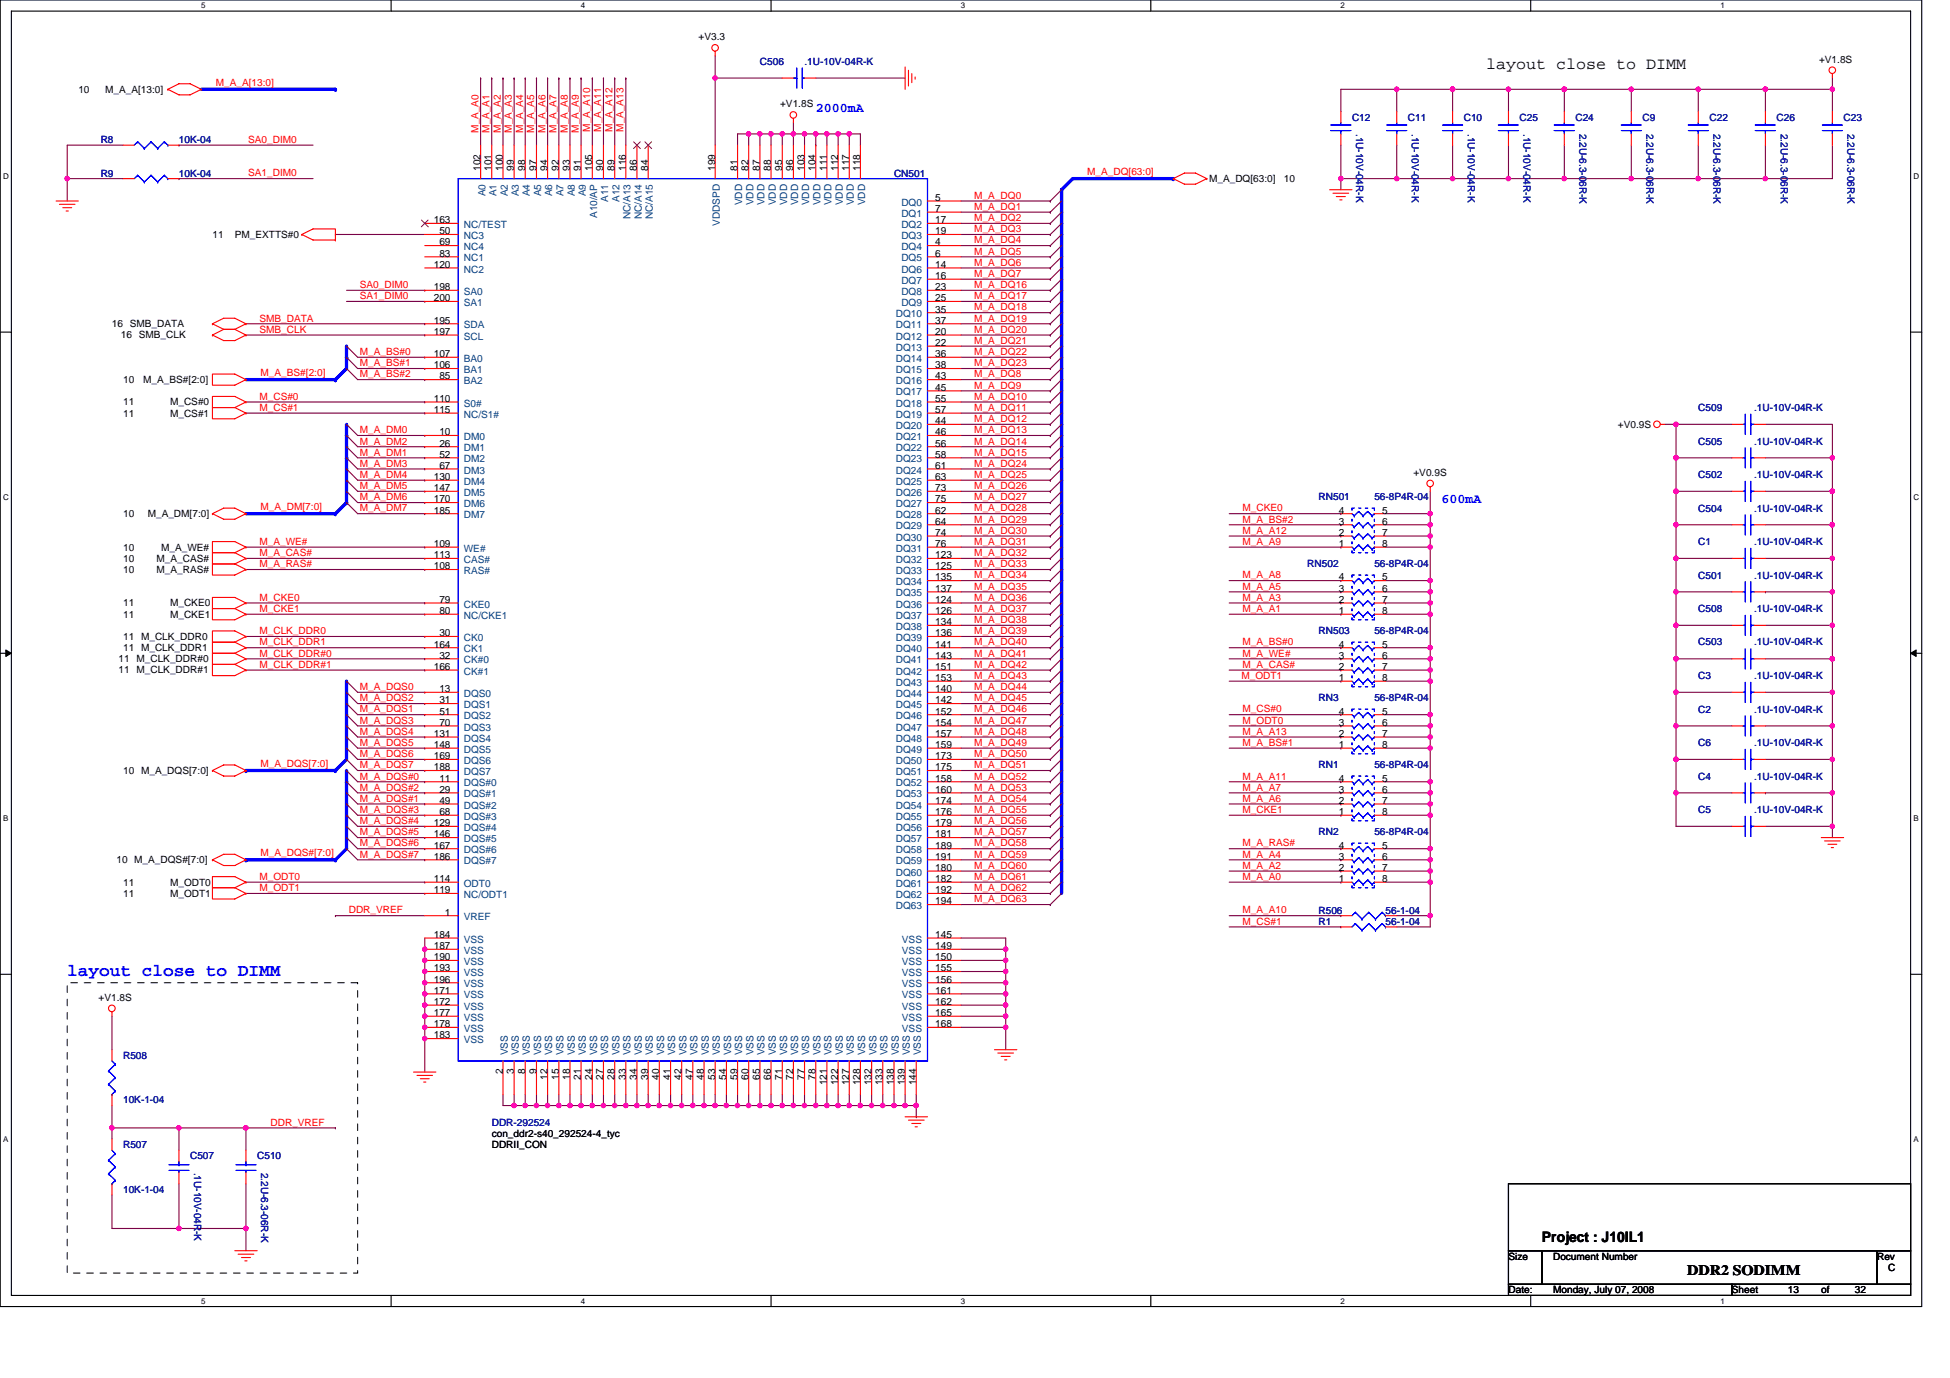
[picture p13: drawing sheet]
<svg xmlns="http://www.w3.org/2000/svg" width="297mm" height="210mm" viewBox="0 0 297 210" stroke-linecap="round" stroke-linejoin="round" font-family="sans-serif">
<defs><g id="words">
<text font-size="2.7" fill="#00f" x="10.2" y="148.8">layout close to DIMM</text>
<text font-size="2.5" x="226.4" y="10.5">layout close to DIMM</text>
<g font-size="2.2">
<text x="234.9" y="189.2">Project : J10IL1</text>
<text x="257" y="194.3">DDR2 SODIMM</text>
</g>
<g font-size="2" fill="#00f">
<text x="124.3" y="17">2000mA</text>
<text x="219.6" y="76.6">600mA</text>
</g>
<g font-size="1.5">
<text x="106.4" y="6.1">+V3.3</text>
<text x="277.1" y="9.5">+V1.8S</text>
<text x="11.9" y="14.1">10</text>
<text x="16" y="14.1">M_A_A[13:0]</text>
<text x="118.8" y="16.3">+V1.8S</text>
<text x="73.2" y="26" transform="rotate(-90 73.2 26)">102</text>
<text x="74.9" y="26" transform="rotate(-90 74.9 26)">101</text>
<text x="76.6" y="26" transform="rotate(-90 76.6 26)">100</text>
<text x="78.3" y="26" transform="rotate(-90 78.3 26)">99</text>
<text x="80" y="26" transform="rotate(-90 80 26)">98</text>
<text x="81.7" y="26" transform="rotate(-90 81.7 26)">97</text>
<text x="83.4" y="26" transform="rotate(-90 83.4 26)">94</text>
<text x="85.1" y="26" transform="rotate(-90 85.1 26)">92</text>
<text x="86.8" y="26" transform="rotate(-90 86.8 26)">93</text>
<text x="88.5" y="26" transform="rotate(-90 88.5 26)">91</text>
<text x="90.2" y="26" transform="rotate(-90 90.2 26)">105</text>
<text x="91.9" y="26" transform="rotate(-90 91.9 26)">90</text>
<text x="93.6" y="26" transform="rotate(-90 93.6 26)">89</text>
<text x="95.3" y="26" transform="rotate(-90 95.3 26)">116</text>
<text x="97" y="26" transform="rotate(-90 97 26)">86</text>
<text x="98.7" y="26" transform="rotate(-90 98.7 26)">84</text>
<text x="108.9" y="26" transform="rotate(-90 108.9 26)">199</text>
<text x="112.3" y="26" transform="rotate(-90 112.3 26)">81</text>
<text x="114" y="26" transform="rotate(-90 114 26)">82</text>
<text x="115.7" y="26" transform="rotate(-90 115.7 26)">87</text>
<text x="117.4" y="26" transform="rotate(-90 117.4 26)">88</text>
<text x="119.1" y="26" transform="rotate(-90 119.1 26)">95</text>
<text x="120.8" y="26" transform="rotate(-90 120.8 26)">96</text>
<text x="122.5" y="26" transform="rotate(-90 122.5 26)">103</text>
<text x="124.2" y="26" transform="rotate(-90 124.2 26)">104</text>
<text x="125.9" y="26" transform="rotate(-90 125.9 26)">111</text>
<text x="127.7" y="26" transform="rotate(-90 127.7 26)">112</text>
<text x="129.3" y="26" transform="rotate(-90 129.3 26)">117</text>
<text x="131" y="26" transform="rotate(-90 131 26)">118</text>
<text x="184.2" y="27.7">M_A_DQ[63:0]</text>
<text x="195.6" y="27.7">10</text>
<text x="66.1" y="34">163</text>
<text x="66.9" y="35.7">50</text>
<text x="142.5" y="32.3">7</text>
<text x="142.5" y="34">17</text>
<text x="142.5" y="35.7">19</text>
<text x="142.5" y="30.6">5</text>
<text x="32.4" y="36.3">11</text>
<text x="35.8" y="36.3">PM_EXTTS#0</text>
<text x="66.1" y="40.8">120</text>
<text x="66.9" y="37.4">69</text>
<text x="66.9" y="39.1">83</text>
<text x="142.5" y="40.8">14</text>
<text x="142.5" y="37.4">4</text>
<text x="142.5" y="39.1">6</text>
<text x="66.1" y="44.2">198</text>
<text x="66.1" y="45.9">200</text>
<text x="142.5" y="42.5">16</text>
<text x="142.5" y="44.2">23</text>
<text x="142.5" y="45.9">25</text>
<text x="142.5" y="47.6">35</text>
<text x="17.1" y="49.9">16 SMB_DATA</text>
<text x="18.4" y="51.6">16 SMB_CLK</text>
<text x="66.1" y="49.3">195</text>
<text x="66.1" y="51">197</text>
<text x="142.5" y="51">20</text>
<text x="142.5" y="52.7">22</text>
<text x="142.5" y="49.3">37</text>
<text x="18.8" y="58.4">10</text>
<text x="21.8" y="58.4">M_A_BS#[2:0]</text>
<text x="66.1" y="54.4">107</text>
<text x="66.1" y="56.1">106</text>
<text x="66.9" y="57.8">85</text>
<text x="142.5" y="54.4">36</text>
<text x="142.5" y="59.5">45</text>
<text x="142.5" y="56.1">38</text>
<text x="142.5" y="57.8">43</text>
<text x="18.8" y="61.8">11</text>
<text x="18.8" y="63.5">11</text>
<text x="25.9" y="61.8">M_CS#0</text>
<text x="25.9" y="63.5">M_CS#1</text>
<text x="66.1" y="61.2">110</text>
<text x="66.1" y="62.9">115</text>
<text x="142.5" y="61.2">55</text>
<text x="142.5" y="64.6">44</text>
<text x="142.5" y="62.9">57</text>
<text x="246.5" y="65.2">+V0.9S</text>
<text x="66.9" y="66.3">10</text>
<text x="66.9" y="68.1">26</text>
<text x="66.9" y="71.4">67</text>
<text x="66.9" y="69.7">52</text>
<text x="142.5" y="66.3">46</text>
<text x="142.5" y="68.1">56</text>
<text x="142.5" y="69.7">58</text>
<text x="142.5" y="71.4">61</text>
<text x="66.1" y="73.2">130</text>
<text x="66.1" y="74.8">147</text>
<text x="66.1" y="76.6">170</text>
<text x="142.5" y="73.2">63</text>
<text x="142.5" y="74.8">73</text>
<text x="142.5" y="76.6">75</text>
<text x="215.3" y="72.5">+V0.9S</text>
<text x="18.8" y="83.9">10</text>
<text x="18.8" y="78.8">10</text>
<text x="22.5" y="78.8">M_A_DM[7:0]</text>
<text x="24.5" y="83.9">M_A_WE#</text>
<text x="66.1" y="83.4">109</text>
<text x="66.1" y="78.3">185</text>
<text x="142.5" y="78.3">62</text>
<text x="142.5" y="79.9">64</text>
<text x="142.5" y="81.7">74</text>
<text x="142.5" y="83.4">76</text>
<text x="203.9" y="83.4">1</text>
<text x="203.9" y="79.9">3</text>
<text x="203.9" y="81.7">2</text>
<text x="203.9" y="78.3">4</text>
<text x="210.5" y="78.3">5</text>
<text x="210.5" y="81.7">7</text>
<text x="210.5" y="79.9">6</text>
<text x="210.5" y="83.4">8</text>
<text x="18.8" y="87.3">10</text>
<text x="18.8" y="85.6">10</text>
<text x="23.9" y="87.3">M_A_RAS#</text>
<text x="23.9" y="85.6">M_A_CAS#</text>
<text x="66.1" y="85.1">113</text>
<text x="66.1" y="86.8">108</text>
<text x="142.5" y="85.1">123</text>
<text x="142.5" y="86.8">125</text>
<text x="142.5" y="88.5">135</text>
<text x="203.9" y="88.5">4</text>
<text x="210.5" y="88.5">5</text>
<text x="18.8" y="92.4">11</text>
<text x="18.8" y="94.1">11</text>
<text x="25.9" y="92.4">M_CKE0</text>
<text x="25.9" y="94.1">M_CKE1</text>
<text x="66.9" y="91.9">79</text>
<text x="66.9" y="93.6">80</text>
<text x="142.5" y="90.2">137</text>
<text x="142.5" y="91.9">124</text>
<text x="142.5" y="93.6">126</text>
<text x="142.5" y="95.3">134</text>
<text x="203.9" y="93.6">1</text>
<text x="203.9" y="90.2">3</text>
<text x="203.9" y="91.9">2</text>
<text x="210.5" y="91.9">7</text>
<text x="210.5" y="90.2">6</text>
<text x="210.5" y="93.6">8</text>
<text x="18.1" y="100.9">11 M_CLK_DDR#0</text>
<text x="18.8" y="99.2">11 M_CLK_DDR1</text>
<text x="18.8" y="97.5">11 M_CLK_DDR0</text>
<text x="66.1" y="98.7">164</text>
<text x="66.9" y="97">30</text>
<text x="66.9" y="100.4">32</text>
<text x="142.5" y="97">136</text>
<text x="142.5" y="98.7">141</text>
<text x="142.5" y="100.4">143</text>
<text x="203.9" y="100.4">3</text>
<text x="203.9" y="98.7">4</text>
<text x="210.5" y="98.7">5</text>
<text x="210.5" y="100.4">6</text>
<text x="18.1" y="102.6">11 M_CLK_DDR#1</text>
<text x="66.1" y="102.1">166</text>
<text x="66.9" y="105.5">13</text>
<text x="66.9" y="107.2">31</text>
<text x="142.5" y="102.1">151</text>
<text x="142.5" y="103.8">153</text>
<text x="142.5" y="105.5">140</text>
<text x="142.5" y="107.2">142</text>
<text x="203.9" y="103.8">1</text>
<text x="203.9" y="102.1">2</text>
<text x="210.5" y="102.1">7</text>
<text x="210.5" y="103.8">8</text>
<text x="66.1" y="112.3">131</text>
<text x="66.1" y="114">148</text>
<text x="66.9" y="108.9">51</text>
<text x="66.9" y="110.6">70</text>
<text x="142.5" y="108.9">152</text>
<text x="142.5" y="110.6">154</text>
<text x="142.5" y="112.3">157</text>
<text x="142.5" y="114">159</text>
<text x="203.9" y="114">1</text>
<text x="203.9" y="110.6">3</text>
<text x="203.9" y="112.3">2</text>
<text x="203.9" y="108.9">4</text>
<text x="210.5" y="108.9">5</text>
<text x="210.5" y="112.3">7</text>
<text x="210.5" y="110.6">6</text>
<text x="210.5" y="114">8</text>
<text x="18.8" y="117.9">10 M_A_DQS[7:0]</text>
<text x="66.1" y="117.4">188</text>
<text x="66.1" y="115.7">169</text>
<text x="66.9" y="119.1">11</text>
<text x="142.5" y="115.7">173</text>
<text x="142.5" y="117.4">175</text>
<text x="142.5" y="119.1">158</text>
<text x="203.9" y="119.1">4</text>
<text x="210.5" y="119.1">5</text>
<text x="66.1" y="125.9">129</text>
<text x="66.9" y="120.8">29</text>
<text x="66.9" y="122.5">49</text>
<text x="66.9" y="124.2">68</text>
<text x="142.5" y="120.8">160</text>
<text x="142.5" y="122.5">174</text>
<text x="142.5" y="124.2">176</text>
<text x="142.5" y="125.9">179</text>
<text x="203.9" y="124.2">1</text>
<text x="203.9" y="120.8">3</text>
<text x="203.9" y="122.5">2</text>
<text x="210.5" y="122.5">7</text>
<text x="210.5" y="120.8">6</text>
<text x="210.5" y="124.2">8</text>
<text x="17.7" y="131.6">10 M_A_DQS#[7:0]</text>
<text x="66.1" y="129.3">167</text>
<text x="66.1" y="127.6">146</text>
<text x="66.1" y="131">186</text>
<text x="142.5" y="127.6">181</text>
<text x="142.5" y="129.3">189</text>
<text x="142.5" y="131">191</text>
<text x="203.9" y="131">3</text>
<text x="203.9" y="129.3">4</text>
<text x="210.5" y="129.3">5</text>
<text x="210.5" y="131">6</text>
<text x="18.8" y="136.7">11</text>
<text x="18.8" y="135">11</text>
<text x="25.9" y="136.7">M_ODT1</text>
<text x="25.9" y="135">M_ODT0</text>
<text x="66.1" y="134.4">114</text>
<text x="66.1" y="136.1">119</text>
<text x="142.5" y="132.7">180</text>
<text x="142.5" y="134.4">182</text>
<text x="142.5" y="136.1">192</text>
<text x="142.5" y="137.8">194</text>
<text x="203.9" y="134.4">1</text>
<text x="203.9" y="132.7">2</text>
<text x="210.5" y="132.7">7</text>
<text x="210.5" y="134.4">8</text>
<text x="66.1" y="142.9">184</text>
<text x="67.8" y="139.5">1</text>
<text x="142.5" y="142.9">145</text>
<text x="66.1" y="144.6">187</text>
<text x="66.1" y="146.3">190</text>
<text x="66.1" y="148">193</text>
<text x="66.1" y="149.7">196</text>
<text x="142.5" y="146.3">150</text>
<text x="142.5" y="148">155</text>
<text x="142.5" y="149.7">156</text>
<text x="142.5" y="144.6">149</text>
<text x="15" y="152.5">+V1.8S</text>
<text x="66.1" y="154.8">177</text>
<text x="66.1" y="153.1">172</text>
<text x="66.1" y="151.4">171</text>
<text x="142.5" y="151.4">161</text>
<text x="142.5" y="154.8">165</text>
<text x="142.5" y="153.1">162</text>
<text x="66.1" y="156.5">178</text>
<text x="66.1" y="158.2">183</text>
<text x="142.5" y="156.5">168</text>
<text x="76.6" y="163.7" transform="rotate(-90 76.6 163.7)">2</text>
<text x="78.3" y="163.7" transform="rotate(-90 78.3 163.7)">3</text>
<text x="80" y="163.7" transform="rotate(-90 80 163.7)">8</text>
<text x="81.7" y="163.7" transform="rotate(-90 81.7 163.7)">9</text>
<text x="83.4" y="164.5" transform="rotate(-90 83.4 164.5)">12</text>
<text x="85.1" y="164.5" transform="rotate(-90 85.1 164.5)">15</text>
<text x="86.8" y="164.5" transform="rotate(-90 86.8 164.5)">18</text>
<text x="88.5" y="164.5" transform="rotate(-90 88.5 164.5)">21</text>
<text x="90.2" y="164.5" transform="rotate(-90 90.2 164.5)">24</text>
<text x="91.9" y="164.5" transform="rotate(-90 91.9 164.5)">27</text>
<text x="93.6" y="164.5" transform="rotate(-90 93.6 164.5)">28</text>
<text x="95.3" y="164.5" transform="rotate(-90 95.3 164.5)">33</text>
<text x="97" y="164.5" transform="rotate(-90 97 164.5)">34</text>
<text x="98.7" y="164.5" transform="rotate(-90 98.7 164.5)">39</text>
<text x="100.4" y="164.5" transform="rotate(-90 100.4 164.5)">40</text>
<text x="102.1" y="164.5" transform="rotate(-90 102.1 164.5)">41</text>
<text x="103.8" y="164.5" transform="rotate(-90 103.8 164.5)">42</text>
<text x="105.5" y="164.5" transform="rotate(-90 105.5 164.5)">47</text>
<text x="107.2" y="164.5" transform="rotate(-90 107.2 164.5)">48</text>
<text x="108.9" y="164.5" transform="rotate(-90 108.9 164.5)">53</text>
<text x="110.6" y="164.5" transform="rotate(-90 110.6 164.5)">54</text>
<text x="112.3" y="164.5" transform="rotate(-90 112.3 164.5)">59</text>
<text x="114" y="164.5" transform="rotate(-90 114 164.5)">60</text>
<text x="115.7" y="164.5" transform="rotate(-90 115.7 164.5)">65</text>
<text x="117.4" y="164.5" transform="rotate(-90 117.4 164.5)">66</text>
<text x="119.1" y="164.5" transform="rotate(-90 119.1 164.5)">71</text>
<text x="120.8" y="164.5" transform="rotate(-90 120.8 164.5)">72</text>
<text x="122.5" y="164.5" transform="rotate(-90 122.5 164.5)">77</text>
<text x="124.2" y="164.5" transform="rotate(-90 124.2 164.5)">78</text>
<text x="125.9" y="165.4" transform="rotate(-90 125.9 165.4)">121</text>
<text x="127.7" y="165.4" transform="rotate(-90 127.7 165.4)">122</text>
<text x="129.3" y="165.4" transform="rotate(-90 129.3 165.4)">127</text>
<text x="131" y="165.4" transform="rotate(-90 131 165.4)">128</text>
<text x="132.8" y="165.4" transform="rotate(-90 132.8 165.4)">132</text>
<text x="134.4" y="165.4" transform="rotate(-90 134.4 165.4)">133</text>
<text x="136.2" y="165.4" transform="rotate(-90 136.2 165.4)">138</text>
<text x="137.9" y="165.4" transform="rotate(-90 137.9 165.4)">139</text>
<text x="139.5" y="165.4" transform="rotate(-90 139.5 165.4)">144</text>
<text x="74.9" y="173.2">con_ddr2-s40_292524-4_tyc</text>
<text x="74.9" y="174.9">DDRII_CON</text>
<text x="229.8" y="192">Size</text>
<text x="236.6" y="192">Document Number</text>
<text x="285.9" y="192">Rev</text>
<text x="229.8" y="197.1">Date:</text>
<text x="236.6" y="197.1">Monday, July 07, 2008</text>
<text x="263.8" y="197.1">Sheet</text>
<text x="272.3" y="197.1">13</text>
<text x="277.4" y="197.1">of</text>
<text x="282.5" y="197.1">32</text>
<text x="287.6" y="193.7">C</text>
</g>
<g font-size="1.5" fill="#000080">
<text x="115.8" y="9.9">C506</text>
<text x="122.6" y="9.9">.1U-10V-04R-K</text>
<text x="15.3" y="21.8">R8</text>
<text x="27.3" y="21.8">10K-04</text>
<text x="205.9" y="18.4">C12</text>
<text x="206.6" y="20.4" transform="rotate(90 206.6 20.4)">.1U-10V-04R-K</text>
<text x="214.5" y="18.4">C11</text>
<text x="215.1" y="20.4" transform="rotate(90 215.1 20.4)">.1U-10V-04R-K</text>
<text x="223" y="18.4">C10</text>
<text x="223.6" y="20.4" transform="rotate(90 223.6 20.4)">.1U-10V-04R-K</text>
<text x="231.5" y="18.4">C25</text>
<text x="232.1" y="20.4" transform="rotate(90 232.1 20.4)">.1U-10V-04R-K</text>
<text x="240" y="18.4">C24</text>
<text x="240.6" y="20.4" transform="rotate(90 240.6 20.4)">2.2U-6.3-06R-K</text>
<text x="250.2" y="18.4">C9</text>
<text x="250.8" y="20.4" transform="rotate(90 250.8 20.4)">2.2U-6.3-06R-K</text>
<text x="260.4" y="18.4">C22</text>
<text x="261" y="20.4" transform="rotate(90 261 20.4)">2.2U-6.3-06R-K</text>
<text x="270.6" y="18.4">C26</text>
<text x="271.2" y="20.4" transform="rotate(90 271.2 20.4)">2.2U-6.3-06R-K</text>
<text x="280.8" y="18.4">C23</text>
<text x="281.4" y="20.4" transform="rotate(90 281.4 20.4)">2.2U-6.3-06R-K</text>
<text x="15.3" y="26.9">R9</text>
<text x="27.3" y="26.9">10K-04</text>
<text x="136.2" y="26.9">CN501</text>
<text x="258.7" y="62.6">C509</text>
<text x="267.2" y="62.6">.1U-10V-04R-K</text>
<text x="258.7" y="67.7">C505</text>
<text x="267.2" y="67.7">.1U-10V-04R-K</text>
<text x="200.8" y="76.2">RN501</text>
<text x="209.4" y="76.2">56-8P4R-04</text>
<text x="258.7" y="72.8">C502</text>
<text x="258.7" y="78">C504</text>
<text x="267.2" y="72.8">.1U-10V-04R-K</text>
<text x="267.2" y="78">.1U-10V-04R-K</text>
<text x="258.7" y="83.1">C1</text>
<text x="267.2" y="83.1">.1U-10V-04R-K</text>
<text x="199.1" y="86.5">RN502</text>
<text x="209.4" y="86.5">56-8P4R-04</text>
<text x="258.7" y="88.2">C501</text>
<text x="267.2" y="88.2">.1U-10V-04R-K</text>
<text x="258.7" y="93.3">C508</text>
<text x="267.2" y="93.3">.1U-10V-04R-K</text>
<text x="200.8" y="96.7">RN503</text>
<text x="209.4" y="96.7">56-8P4R-04</text>
<text x="258.7" y="98.4">C503</text>
<text x="267.2" y="98.4">.1U-10V-04R-K</text>
<text x="200.8" y="106.9">RN3</text>
<text x="209.4" y="106.9">56-8P4R-04</text>
<text x="258.7" y="103.5">C3</text>
<text x="267.2" y="103.5">.1U-10V-04R-K</text>
<text x="258.7" y="108.6">C2</text>
<text x="258.7" y="113.7">C6</text>
<text x="267.2" y="108.6">.1U-10V-04R-K</text>
<text x="267.2" y="113.7">.1U-10V-04R-K</text>
<text x="200.8" y="117.1">RN1</text>
<text x="209.4" y="117.1">56-8P4R-04</text>
<text x="258.7" y="118.8">C4</text>
<text x="267.2" y="118.8">.1U-10V-04R-K</text>
<text x="258.7" y="123.9">C5</text>
<text x="267.2" y="123.9">.1U-10V-04R-K</text>
<text x="200.8" y="127.3">RN2</text>
<text x="209.4" y="127.3">56-8P4R-04</text>
<text x="200.8" y="140.9">R1</text>
<text x="200.8" y="139.2">R506</text>
<text x="211" y="139.2">56-1-04</text>
<text x="211" y="140.9">56-1-04</text>
<text x="18.8" y="161.3">R508</text>
<text x="18.8" y="168.1">10K-1-04</text>
<text x="74.9" y="171.6">DDR-292524</text>
<text x="18.8" y="174.9">R507</text>
<text x="29" y="176.7">C507</text>
<text x="29.6" y="178.7" transform="rotate(90 29.6 178.7)">.1U-10V-04R-K</text>
<text x="39.2" y="176.7">C510</text>
<text x="39.8" y="178.7" transform="rotate(90 39.8 178.7)">2.2U-6.3-06R-K</text>
<text x="18.8" y="181.8">10K-1-04</text>
</g>
<g font-size="1.5" fill="#f00">
<text x="32.9" y="13.1">M_A_A[13:0]</text>
<text x="37.8" y="21.8">SA0_DIM0</text>
<text x="72.9" y="20.2" transform="rotate(-90 72.9 20.2)">M_A_A0</text>
<text x="74.6" y="20.2" transform="rotate(-90 74.6 20.2)">M_A_A1</text>
<text x="76.3" y="20.2" transform="rotate(-90 76.3 20.2)">M_A_A2</text>
<text x="78" y="20.2" transform="rotate(-90 78 20.2)">M_A_A3</text>
<text x="79.7" y="20.2" transform="rotate(-90 79.7 20.2)">M_A_A4</text>
<text x="81.4" y="20.2" transform="rotate(-90 81.4 20.2)">M_A_A5</text>
<text x="83.1" y="20.2" transform="rotate(-90 83.1 20.2)">M_A_A6</text>
<text x="84.8" y="20.2" transform="rotate(-90 84.8 20.2)">M_A_A7</text>
<text x="86.5" y="20.2" transform="rotate(-90 86.5 20.2)">M_A_A8</text>
<text x="88.2" y="20.2" transform="rotate(-90 88.2 20.2)">M_A_A9</text>
<text x="89.9" y="20.1" transform="rotate(-90 89.9 20.1)">M_A_A10</text>
<text x="91.6" y="20.1" transform="rotate(-90 91.6 20.1)">M_A_A11</text>
<text x="93.3" y="20.1" transform="rotate(-90 93.3 20.1)">M_A_A12</text>
<text x="95" y="20.1" transform="rotate(-90 95 20.1)">M_A_A13</text>
<text x="37.8" y="26.9">SA1_DIM0</text>
<text x="165.6" y="26.7">M_A_DQ[63:0]</text>
<text x="148.4" y="32">M_A_DQ1</text>
<text x="148.4" y="35.4">M_A_DQ3</text>
<text x="148.4" y="33.7">M_A_DQ2</text>
<text x="148.4" y="30.3">M_A_DQ0</text>
<text x="148.4" y="40.5">M_A_DQ6</text>
<text x="148.4" y="37.1">M_A_DQ4</text>
<text x="148.4" y="38.8">M_A_DQ5</text>
<text x="54.8" y="43.9">SA0_DIM0</text>
<text x="54.8" y="45.6">SA1_DIM0</text>
<text x="148.4" y="42.2">M_A_DQ7</text>
<text x="148.4" y="45.6">M_A_DQ17</text>
<text x="148.4" y="43.9">M_A_DQ16</text>
<text x="148.4" y="47.3">M_A_DQ18</text>
<text x="39.5" y="49">SMB_DATA</text>
<text x="39.5" y="50.7">SMB_CLK</text>
<text x="148.4" y="52.4">M_A_DQ21</text>
<text x="148.4" y="50.7">M_A_DQ20</text>
<text x="148.4" y="49">M_A_DQ19</text>
<text x="39.7" y="57.3">M_A_BS#[2:0]</text>
<text x="54.8" y="55.8">M_A_BS#1</text>
<text x="54.8" y="54.1">M_A_BS#0</text>
<text x="54.8" y="57.5">M_A_BS#2</text>
<text x="148.4" y="54.1">M_A_DQ22</text>
<text x="148.4" y="55.8">M_A_DQ23</text>
<text x="148.4" y="57.5">M_A_DQ8</text>
<text x="148.4" y="59.2">M_A_DQ9</text>
<text x="39.5" y="60.9">M_CS#0</text>
<text x="39.5" y="62.6">M_CS#1</text>
<text x="148.4" y="64.3">M_A_DQ12</text>
<text x="148.4" y="60.9">M_A_DQ10</text>
<text x="148.4" y="62.6">M_A_DQ11</text>
<text x="54.8" y="71.1">M_A_DM3</text>
<text x="54.8" y="67.7">M_A_DM2</text>
<text x="54.8" y="66">M_A_DM0</text>
<text x="54.8" y="69.4">M_A_DM1</text>
<text x="148.4" y="71.1">M_A_DQ24</text>
<text x="148.4" y="67.7">M_A_DQ14</text>
<text x="148.4" y="66">M_A_DQ13</text>
<text x="148.4" y="69.4">M_A_DQ15</text>
<text x="39.7" y="77.8">M_A_DM[7:0]</text>
<text x="54.8" y="72.8">M_A_DM4</text>
<text x="54.8" y="77.9">M_A_DM7</text>
<text x="54.8" y="74.5">M_A_DM5</text>
<text x="54.8" y="76.2">M_A_DM6</text>
<text x="148.4" y="72.8">M_A_DQ25</text>
<text x="148.4" y="77.9">M_A_DQ28</text>
<text x="148.4" y="74.5">M_A_DQ26</text>
<text x="148.4" y="76.2">M_A_DQ27</text>
<text x="189.3" y="77.9">M_CKE0</text>
<text x="39.5" y="83">M_A_WE#</text>
<text x="148.4" y="79.6">M_A_DQ29</text>
<text x="148.4" y="81.3">M_A_DQ30</text>
<text x="148.4" y="83">M_A_DQ31</text>
<text x="189.3" y="83">M_A_A9</text>
<text x="189.3" y="81.3">M_A_A12</text>
<text x="189.3" y="79.6">M_A_BS#2</text>
<text x="39.5" y="84.8">M_A_CAS#</text>
<text x="39.5" y="86.4">M_A_RAS#</text>
<text x="148.4" y="86.4">M_A_DQ33</text>
<text x="148.4" y="88.1">M_A_DQ34</text>
<text x="148.4" y="84.8">M_A_DQ32</text>
<text x="148.4" y="89.9">M_A_DQ35</text>
<text x="189.3" y="89.9">M_A_A5</text>
<text x="189.3" y="88.1">M_A_A8</text>
<text x="39.5" y="91.5">M_CKE0</text>
<text x="39.5" y="93.3">M_CKE1</text>
<text x="148.4" y="93.3">M_A_DQ37</text>
<text x="148.4" y="95">M_A_DQ38</text>
<text x="148.4" y="91.5">M_A_DQ36</text>
<text x="189.3" y="93.3">M_A_A1</text>
<text x="189.3" y="91.5">M_A_A3</text>
<text x="39.5" y="100.1">M_CLK_DDR#0</text>
<text x="39.5" y="96.6">M_CLK_DDR0</text>
<text x="39.5" y="98.4">M_CLK_DDR1</text>
<text x="39.5" y="101.8">M_CLK_DDR#1</text>
<text x="148.4" y="100.1">M_A_DQ41</text>
<text x="148.4" y="98.4">M_A_DQ40</text>
<text x="148.4" y="96.6">M_A_DQ39</text>
<text x="148.4" y="101.8">M_A_DQ42</text>
<text x="189.3" y="101.8">M_A_CAS#</text>
<text x="189.3" y="100.1">M_A_WE#</text>
<text x="189.3" y="98.4">M_A_BS#0</text>
<text x="54.8" y="105.2">M_A_DQS0</text>
<text x="54.8" y="106.9">M_A_DQS2</text>
<text x="148.4" y="105.2">M_A_DQ44</text>
<text x="148.4" y="103.5">M_A_DQ43</text>
<text x="148.4" y="106.9">M_A_DQ45</text>
<text x="189.1" y="103.5">M_ODT1</text>
<text x="54.8" y="113.7">M_A_DQS5</text>
<text x="54.8" y="112">M_A_DQS4</text>
<text x="54.8" y="110.3">M_A_DQS3</text>
<text x="54.8" y="108.6">M_A_DQS1</text>
<text x="148.4" y="113.7">M_A_DQ49</text>
<text x="148.4" y="108.6">M_A_DQ46</text>
<text x="148.4" y="110.3">M_A_DQ47</text>
<text x="148.4" y="112">M_A_DQ48</text>
<text x="189.3" y="113.7">M_A_BS#1</text>
<text x="189.3" y="112">M_A_A13</text>
<text x="189.3" y="110.3">M_ODT0</text>
<text x="189.3" y="108.6">M_CS#0</text>
<text x="39.7" y="116.9">M_A_DQS[7:0]</text>
<text x="54.8" y="117.1">M_A_DQS7</text>
<text x="54.8" y="115.4">M_A_DQS6</text>
<text x="54.8" y="118.8">M_A_DQS#0</text>
<text x="148.4" y="115.4">M_A_DQ50</text>
<text x="148.4" y="118.8">M_A_DQ52</text>
<text x="148.4" y="117.1">M_A_DQ51</text>
<text x="189.3" y="118.8">M_A_A11</text>
<text x="54.8" y="125.6">M_A_DQS#4</text>
<text x="54.8" y="123.9">M_A_DQS#3</text>
<text x="54.8" y="120.5">M_A_DQS#2</text>
<text x="54.8" y="122.2">M_A_DQS#1</text>
<text x="148.4" y="125.6">M_A_DQ56</text>
<text x="148.4" y="123.9">M_A_DQ55</text>
<text x="148.4" y="120.5">M_A_DQ53</text>
<text x="148.4" y="122.2">M_A_DQ54</text>
<text x="189.3" y="123.9">M_CKE1</text>
<text x="189.3" y="122.2">M_A_A6</text>
<text x="189.3" y="120.5">M_A_A7</text>
<text x="39.7" y="130.5">M_A_DQS#[7:0]</text>
<text x="54.8" y="127.3">M_A_DQS#5</text>
<text x="54.8" y="129">M_A_DQS#6</text>
<text x="54.8" y="130.7">M_A_DQS#7</text>
<text x="148.4" y="130.7">M_A_DQ59</text>
<text x="148.4" y="127.3">M_A_DQ57</text>
<text x="148.4" y="129">M_A_DQ58</text>
<text x="189.3" y="130.7">M_A_A4</text>
<text x="189.3" y="129">M_A_RAS#</text>
<text x="39.5" y="134.1">M_ODT0</text>
<text x="39.5" y="135.8">M_ODT1</text>
<text x="148.4" y="137.5">M_A_DQ63</text>
<text x="148.4" y="134.1">M_A_DQ61</text>
<text x="148.4" y="135.8">M_A_DQ62</text>
<text x="148.4" y="132.4">M_A_DQ60</text>
<text x="189.3" y="134.1">M_A_A0</text>
<text x="189.3" y="132.4">M_A_A2</text>
<text x="53.1" y="139.2">DDR_VREF</text>
<text x="189.3" y="140.9">M_CS#1</text>
<text x="189.3" y="139.2">M_A_A10</text>
<text x="41.2" y="171.5">DDR_VREF</text>
</g>
<g font-size="1.5" fill="#004080">
<text x="73.9" y="29.9" transform="rotate(-90 73.9 29.9)">A0</text>
<text x="75.6" y="29.9" transform="rotate(-90 75.6 29.9)">A1</text>
<text x="77.3" y="29.9" transform="rotate(-90 77.3 29.9)">A2</text>
<text x="79" y="29.9" transform="rotate(-90 79 29.9)">A3</text>
<text x="80.7" y="29.9" transform="rotate(-90 80.7 29.9)">A4</text>
<text x="82.4" y="29.9" transform="rotate(-90 82.4 29.9)">A5</text>
<text x="84.1" y="29.9" transform="rotate(-90 84.1 29.9)">A6</text>
<text x="85.8" y="29.9" transform="rotate(-90 85.8 29.9)">A7</text>
<text x="87.5" y="29.9" transform="rotate(-90 87.5 29.9)">A8</text>
<text x="89.2" y="29.9" transform="rotate(-90 89.2 29.9)">A9</text>
<text x="70.7" y="34.7">NC/TEST</text>
<text x="90.9" y="33.2" transform="rotate(-90 90.9 33.2)">A10/AP</text>
<text x="92.6" y="30.8" transform="rotate(-90 92.6 30.8)">A11</text>
<text x="94.4" y="30.8" transform="rotate(-90 94.4 30.8)">A12</text>
<text x="96.1" y="33.4" transform="rotate(-90 96.1 33.4)">NC/A13</text>
<text x="97.7" y="33.4" transform="rotate(-90 97.7 33.4)">NC/A14</text>
<text x="99.5" y="33.4" transform="rotate(-90 99.5 33.4)">NC/A15</text>
<text x="109.7" y="34.4" transform="rotate(-90 109.7 34.4)">VDDSPD</text>
<text x="113.1" y="31.3" transform="rotate(-90 113.1 31.3)">VDD</text>
<text x="114.8" y="31.3" transform="rotate(-90 114.8 31.3)">VDD</text>
<text x="116.5" y="31.3" transform="rotate(-90 116.5 31.3)">VDD</text>
<text x="118.2" y="31.3" transform="rotate(-90 118.2 31.3)">VDD</text>
<text x="119.9" y="31.3" transform="rotate(-90 119.9 31.3)">VDD</text>
<text x="121.6" y="31.3" transform="rotate(-90 121.6 31.3)">VDD</text>
<text x="123.3" y="31.3" transform="rotate(-90 123.3 31.3)">VDD</text>
<text x="125" y="31.3" transform="rotate(-90 125 31.3)">VDD</text>
<text x="126.7" y="31.3" transform="rotate(-90 126.7 31.3)">VDD</text>
<text x="128.4" y="31.3" transform="rotate(-90 128.4 31.3)">VDD</text>
<text x="130.1" y="31.3" transform="rotate(-90 130.1 31.3)">VDD</text>
<text x="131.8" y="31.3" transform="rotate(-90 131.8 31.3)">VDD</text>
<text x="137.3" y="33">DQ1</text>
<text x="137.3" y="34.7">DQ2</text>
<text x="137.3" y="31.3">DQ0</text>
<text x="70.7" y="38.1">NC4</text>
<text x="70.7" y="39.8">NC1</text>
<text x="70.7" y="41.5">NC2</text>
<text x="70.7" y="36.4">NC3</text>
<text x="137.3" y="36.4">DQ3</text>
<text x="137.3" y="41.5">DQ6</text>
<text x="137.3" y="38.1">DQ4</text>
<text x="137.3" y="39.8">DQ5</text>
<text x="70.7" y="44.9">SA0</text>
<text x="70.7" y="46.6">SA1</text>
<text x="137.3" y="43.2">DQ7</text>
<text x="137.3" y="44.9">DQ8</text>
<text x="137.3" y="46.6">DQ9</text>
<text x="70.7" y="50">SDA</text>
<text x="70.7" y="51.8">SCL</text>
<text x="136.5" y="51.8">DQ12</text>
<text x="136.5" y="53.4">DQ13</text>
<text x="136.5" y="50">DQ11</text>
<text x="136.5" y="48.3">DQ10</text>
<text x="70.7" y="55.1">BA0</text>
<text x="70.7" y="56.9">BA1</text>
<text x="70.7" y="58.5">BA2</text>
<text x="136.5" y="55.1">DQ14</text>
<text x="136.5" y="56.9">DQ15</text>
<text x="136.5" y="58.5">DQ16</text>
<text x="70.7" y="62">S0#</text>
<text x="70.7" y="63.6">NC/S1#</text>
<text x="136.5" y="62">DQ18</text>
<text x="136.5" y="65.4">DQ20</text>
<text x="136.5" y="63.6">DQ19</text>
<text x="136.5" y="60.3">DQ17</text>
<text x="70.7" y="67.1">DM0</text>
<text x="70.7" y="68.8">DM1</text>
<text x="70.7" y="70.5">DM2</text>
<text x="136.5" y="67.1">DQ21</text>
<text x="136.5" y="68.8">DQ22</text>
<text x="136.5" y="70.5">DQ23</text>
<text x="70.7" y="72.2">DM3</text>
<text x="70.7" y="73.9">DM4</text>
<text x="70.7" y="75.6">DM5</text>
<text x="70.7" y="77.3">DM6</text>
<text x="136.5" y="72.2">DQ24</text>
<text x="136.5" y="73.9">DQ25</text>
<text x="136.5" y="75.6">DQ26</text>
<text x="136.5" y="77.3">DQ27</text>
<text x="70.7" y="79">DM7</text>
<text x="136.5" y="79">DQ28</text>
<text x="136.5" y="80.7">DQ29</text>
<text x="136.5" y="82.4">DQ30</text>
<text x="70.7" y="84.1">WE#</text>
<text x="70.7" y="85.8">CAS#</text>
<text x="70.7" y="87.5">RAS#</text>
<text x="136.5" y="85.8">DQ32</text>
<text x="136.5" y="87.5">DQ33</text>
<text x="136.5" y="89.2">DQ34</text>
<text x="136.5" y="84.1">DQ31</text>
<text x="70.7" y="92.6">CKE0</text>
<text x="70.7" y="94.3">NC/CKE1</text>
<text x="136.5" y="90.9">DQ35</text>
<text x="136.5" y="92.6">DQ36</text>
<text x="136.5" y="94.3">DQ37</text>
<text x="136.5" y="96">DQ38</text>
<text x="70.7" y="97.7">CK0</text>
<text x="70.7" y="99.4">CK1</text>
<text x="70.7" y="101.1">CK#0</text>
<text x="136.5" y="97.7">DQ39</text>
<text x="136.5" y="99.4">DQ40</text>
<text x="136.5" y="101.1">DQ41</text>
<text x="70.7" y="102.8">CK#1</text>
<text x="70.7" y="106.2">DQS0</text>
<text x="70.7" y="107.9">DQS1</text>
<text x="136.5" y="102.8">DQ42</text>
<text x="136.5" y="104.5">DQ43</text>
<text x="136.5" y="106.2">DQ44</text>
<text x="136.5" y="107.9">DQ45</text>
<text x="70.7" y="109.6">DQS2</text>
<text x="70.7" y="111.3">DQS3</text>
<text x="70.7" y="113">DQS4</text>
<text x="136.5" y="109.6">DQ46</text>
<text x="136.5" y="111.3">DQ47</text>
<text x="136.5" y="113">DQ48</text>
<text x="70.7" y="119.8">DQS#0</text>
<text x="70.7" y="118.1">DQS7</text>
<text x="70.7" y="114.7">DQS5</text>
<text x="70.7" y="116.4">DQS6</text>
<text x="136.5" y="114.7">DQ49</text>
<text x="136.5" y="116.4">DQ50</text>
<text x="136.5" y="118.1">DQ51</text>
<text x="136.5" y="119.8">DQ52</text>
<text x="70.7" y="121.5">DQS#1</text>
<text x="70.7" y="123.2">DQS#2</text>
<text x="70.7" y="124.9">DQS#3</text>
<text x="136.5" y="121.5">DQ53</text>
<text x="136.5" y="123.2">DQ54</text>
<text x="136.5" y="124.9">DQ55</text>
<text x="70.7" y="130">DQS#6</text>
<text x="70.7" y="128.3">DQS#5</text>
<text x="70.7" y="131.7">DQS#7</text>
<text x="70.7" y="126.6">DQS#4</text>
<text x="136.5" y="126.6">DQ56</text>
<text x="136.5" y="128.3">DQ57</text>
<text x="136.5" y="130">DQ58</text>
<text x="136.5" y="131.7">DQ59</text>
<text x="70.7" y="135.1">ODT0</text>
<text x="70.7" y="136.8">NC/ODT1</text>
<text x="136.5" y="133.4">DQ60</text>
<text x="136.5" y="135.1">DQ61</text>
<text x="136.5" y="136.8">DQ62</text>
<text x="70.7" y="143.6">VSS</text>
<text x="70.7" y="140.2">VREF</text>
<text x="136.5" y="138.5">DQ63</text>
<text x="137.4" y="143.6">VSS</text>
<text x="70.7" y="145.4">VSS</text>
<text x="70.7" y="147">VSS</text>
<text x="70.7" y="148.7">VSS</text>
<text x="137.4" y="147">VSS</text>
<text x="137.4" y="148.7">VSS</text>
<text x="137.4" y="145.4">VSS</text>
<text x="70.7" y="155.6">VSS</text>
<text x="70.7" y="150.5">VSS</text>
<text x="70.7" y="153.9">VSS</text>
<text x="70.7" y="152.1">VSS</text>
<text x="137.4" y="152.1">VSS</text>
<text x="137.4" y="150.5">VSS</text>
<text x="137.4" y="155.6">VSS</text>
<text x="137.4" y="153.9">VSS</text>
<text x="70.7" y="157.2">VSS</text>
<text x="70.7" y="159">VSS</text>
<text x="77.3" y="160.8" transform="rotate(-90 77.3 160.8)">VSS</text>
<text x="79" y="160.8" transform="rotate(-90 79 160.8)">VSS</text>
<text x="80.7" y="160.8" transform="rotate(-90 80.7 160.8)">VSS</text>
<text x="82.4" y="160.8" transform="rotate(-90 82.4 160.8)">VSS</text>
<text x="84.1" y="160.8" transform="rotate(-90 84.1 160.8)">VSS</text>
<text x="85.8" y="160.8" transform="rotate(-90 85.8 160.8)">VSS</text>
<text x="87.5" y="160.8" transform="rotate(-90 87.5 160.8)">VSS</text>
<text x="89.2" y="160.8" transform="rotate(-90 89.2 160.8)">VSS</text>
<text x="90.9" y="160.8" transform="rotate(-90 90.9 160.8)">VSS</text>
<text x="92.6" y="160.8" transform="rotate(-90 92.6 160.8)">VSS</text>
<text x="94.4" y="160.8" transform="rotate(-90 94.4 160.8)">VSS</text>
<text x="96.1" y="160.8" transform="rotate(-90 96.1 160.8)">VSS</text>
<text x="97.7" y="160.8" transform="rotate(-90 97.7 160.8)">VSS</text>
<text x="99.5" y="160.8" transform="rotate(-90 99.5 160.8)">VSS</text>
<text x="101.2" y="160.8" transform="rotate(-90 101.2 160.8)">VSS</text>
<text x="102.9" y="160.8" transform="rotate(-90 102.9 160.8)">VSS</text>
<text x="104.6" y="160.8" transform="rotate(-90 104.6 160.8)">VSS</text>
<text x="106.3" y="160.8" transform="rotate(-90 106.3 160.8)">VSS</text>
<text x="108" y="160.8" transform="rotate(-90 108 160.8)">VSS</text>
<text x="109.7" y="160.8" transform="rotate(-90 109.7 160.8)">VSS</text>
<text x="111.4" y="160.8" transform="rotate(-90 111.4 160.8)">VSS</text>
<text x="113.1" y="160.8" transform="rotate(-90 113.1 160.8)">VSS</text>
<text x="114.8" y="160.8" transform="rotate(-90 114.8 160.8)">VSS</text>
<text x="116.5" y="160.8" transform="rotate(-90 116.5 160.8)">VSS</text>
<text x="118.2" y="160.8" transform="rotate(-90 118.2 160.8)">VSS</text>
<text x="119.9" y="160.8" transform="rotate(-90 119.9 160.8)">VSS</text>
<text x="121.6" y="160.8" transform="rotate(-90 121.6 160.8)">VSS</text>
<text x="123.3" y="160.8" transform="rotate(-90 123.3 160.8)">VSS</text>
<text x="125" y="160.8" transform="rotate(-90 125 160.8)">VSS</text>
<text x="126.7" y="160.8" transform="rotate(-90 126.7 160.8)">VSS</text>
<text x="128.4" y="160.8" transform="rotate(-90 128.4 160.8)">VSS</text>
<text x="130.1" y="160.8" transform="rotate(-90 130.1 160.8)">VSS</text>
<text x="131.8" y="160.8" transform="rotate(-90 131.8 160.8)">VSS</text>
<text x="133.5" y="160.8" transform="rotate(-90 133.5 160.8)">VSS</text>
<text x="135.2" y="160.8" transform="rotate(-90 135.2 160.8)">VSS</text>
<text x="136.9" y="160.8" transform="rotate(-90 136.9 160.8)">VSS</text>
<text x="137.4" y="157.2">VSS</text>
<text x="138.6" y="160.8" transform="rotate(-90 138.6 160.8)">VSS</text>
<text x="140.3" y="160.8" transform="rotate(-90 140.3 160.8)">VSS</text>
</g>
<g font-size="1.2">
<text x="30.6" y="1.2">5</text>
<text x="88.5" y="1.2">4</text>
<text x="146.4" y="1.2">3</text>
<text x="204.2" y="1.2">2</text>
<text x="262.1" y="1.2">1</text>
<text x=".5" y="27.2">D</text>
<text x="291.5" y="27.2">D</text>
<text x=".5" y="76.1">C</text>
<text x="291.5" y="76.1">C</text>
<text x=".5" y="125.1">B</text>
<text x="291.5" y="125.1">B</text>
<text x=".5" y="174">A</text>
<text x="291.5" y="174">A</text>
<text x="30.6" y="198.6">5</text>
<text x="88.5" y="198.6">4</text>
<text x="146.4" y="198.6">3</text>
<text x="204.2" y="198.6">2</text>
<text x="262.1" y="198.6">1</text>
</g>
</g></defs>
<path d="M0 0h292.7v199.1h-292.7zM1.7 1.7h289.3v195.7h-289.3z" fill="none" stroke="#000" stroke-width=".17"/>
<g fill="#fff">
<path d="M30.6 .2h.7v1.3h-.7z"/>
<path d="M30.6 197.6h.7v1.3h-.7z"/>
</g>
<path d="M59.6 0v1.7M59.6 197.4v1.7" fill="none" stroke="#000" stroke-width=".17"/>
<g fill="#fff">
<path d="M88.5 .2h.7v1.3h-.7z"/>
<path d="M88.5 197.6h.7v1.3h-.7z"/>
</g>
<path d="M117.5 0v1.7M117.5 197.4v1.7" fill="none" stroke="#000" stroke-width=".17"/>
<g fill="#fff">
<path d="M146.4 .2h.6v1.3h-.6z"/>
<path d="M146.4 197.6h.6v1.3h-.6z"/>
</g>
<path d="M175.3 0v1.7M175.3 197.4v1.7" fill="none" stroke="#000" stroke-width=".17"/>
<g fill="#fff">
<path d="M204.2 .2h.7v1.3h-.7z"/>
<path d="M204.2 197.6h.7v1.3h-.7z"/>
</g>
<path d="M233.2 0v1.7M233.2 197.4v1.7" fill="none" stroke="#000" stroke-width=".17"/>
<g fill="#fff">
<path d="M262.1 .2h.6v1.3h-.6z"/>
<path d="M262.1 197.6h.6v1.3h-.6z"/>
<path d="M.5 26.1h.8v1.4h-.8z"/>
<path d="M291.5 26.1h.8v1.4h-.8z"/>
<path d="M.5 75.1h.8v1.3h-.8z"/>
<path d="M291.5 75.1h.8v1.3h-.8z"/>
</g>
<path d="M0 50.6h1.7M291 50.6h1.7" fill="none" stroke="#000" stroke-width=".17"/>
<g fill="#fff">
<path d="M.5 124h.7v1.3h-.7z"/>
<path d="M291.5 124h.7v1.3h-.7z"/>
</g>
<path d="M0 99.5h1.7M291 99.5h1.7" fill="none" stroke="#000" stroke-width=".17"/>
<path d="M.9 99l.8 .5-.8 .5zM291 99.5l.9-.5v1z" fill="#000" stroke="#000" stroke-width=".15"/>
<g fill="#fff">
<path d="M.5 172.9h.7v1.3h-.7z"/>
<path d="M291.5 172.9h.7v1.3h-.7z"/>
</g>
<path d="M0 148.5h1.7M291 148.5h1.7M229.8 180.4h61.2v10.2h-61.2zM229.8 190.6h5.1v5.1h-5.1zM229.8 195.7h34v1.7h-34zM234.9 190.6h51v5.1h-51zM263.8 195.7h27.2v1.7h-27.2zM285.9 190.6h5.1v5.1h-5.1z" fill="none" stroke="#000" stroke-width=".17"/>
<g fill="none" stroke="#800040" stroke-width=".17">
<path d="M73.2 11.9h.1M73.2 11.9v10.2M74.9 11.9h.1M74.9 11.9v10.2M76.6 11.9h.1M76.6 11.9v10.2M78.3 11.9h.1M78.3 11.9v10.2M80 11.9h.1M80 11.9v10.2M81.7 11.9h.1M81.7 11.9v10.2"/>
<path d="M83.4 11.9h.1M83.4 11.9v10.2M85.1 11.9h.1M85.1 11.9v10.2M86.8 11.9h.1M86.8 11.9v10.2M88.5 11.9h.1M88.5 11.9v10.2M90.2 11.9h.1M90.2 11.9v10.2M91.9 11.9h.1M91.9 11.9v10.2"/>
<path d="M93.6 11.9h.1M93.6 11.9v10.2M95.3 11.9h.1M95.3 11.9v10.2M108.9 11.9v10.2M108.9 11.9h.1M108.9 11.9h10.3M108.9 8.5v3.4M120.9 18.7v1.7M124.3 11.9h13.6M212.8 13.6v3.4M212.8 13.6h-8.5v3.4"/>
<path d="M212.8 13.6h.1M212.8 13.6h56.1M221.3 13.6v3.4M221.3 13.6h.1M229.8 13.6v3.4M229.8 13.6h.1M238.3 13.6h.1M238.3 13.6v3.4M248.5 13.6v3.4M248.5 13.6h.1M258.7 13.6h.1M258.7 13.6v3.4"/>
<path d="M268.9 13.6h.1M268.9 13.6h10.2M268.9 13.6v3.4M279.1 13.6h.1M279.1 13.6v3.4M279.1 11.9v1.7M10.2 27.2h.1M10.2 27.2h8.6M10.2 27.2v3.4M18.8 22.1h-8.6v5.1M27.3 22.1h.1M27.3 27.2h.1"/>
<path d="M27.3 22.1h20.4M27.3 27.2h20.4M51.1 35.7h.1M51.1 35.7h13.6M114 20.4v1.7M114 20.4h.1M115.8 20.4h.1M115.8 20.4v1.7M117.5 20.4v1.7M117.5 20.4h.1M119.2 20.4v1.7M119.2 20.4h.1"/>
<path d="M120.9 20.4v1.7M120.9 20.4h.1M122.6 20.4h-10.3v1.7M122.6 20.4h.1M122.6 20.4v1.7M122.6 20.4h1.7M124.3 22.1h.1M124.3 20.4h.1M124.3 20.4v1.7M124.3 20.4h5.1M126 20.4v1.7M127.7 20.4v1.7"/>
<path d="M127.7 20.4h.1M129.4 20.4h1.7v1.7M129.4 20.4v1.7M146.4 32.3h13.6M146.4 35.7h13.6M146.4 37.4h13.6M146.4 34h13.6M146.4 30.6h13.6M146.4 39.1h13.6M160 32.3h.1M160 35.7h.1M160 37.4h.1"/>
<path d="M160 34h.1M160 30.6h.1M160 39.1h.1M161.7 30.6l-1.7 1.7M161.7 39.1l-1.7 1.7M161.7 28.9l-1.7 1.7M161.7 34l-1.7 1.7M161.7 35.7l-1.7 1.7M161.7 37.4l-1.7 1.7M161.7 32.3l-1.7 1.7M204.3 27.2v1.7M204.3 22.1v5.1"/>
<path d="M204.3 27.2h25.5M212.8 22.1v5.1M212.8 27.2h.1M221.3 27.2h.1M221.3 22.1v5.1M229.8 22.1v5.1M229.8 27.2h8.5M229.8 27.2h.1M238.3 22.1v5.1M238.3 27.2h30.6M248.5 27.2h.1M248.5 22.1v5.1"/>
<path d="M258.7 22.1v5.1M258.7 27.2h.1M268.9 22.1v5.1M268.9 27.2h.1M279.1 22.1v5.1h-10.2M37.5 49.3h27.2M37.5 51.1h27.2M52.8 54.4h.1M52.8 56.2h.1M52.8 52.7h.1M52.8 54.4l1.7 1.8h10.2M52.8 52.7l1.7 1.7h10.2"/>
<path d="M52.8 44.2h11.9M52.8 45.9h11.9M52.8 56.2l1.7 1.6h10.2M64.7 56.2h.1M64.7 54.4h.1M64.7 44.2h.1M64.7 45.9h.1M64.7 57.8h.1M64.7 49.3h.1M64.7 51.1h.1M146.4 42.5h13.6M146.4 56.2h13.6"/>
<path d="M146.4 54.4h13.6M146.4 44.2h13.6M146.4 40.8h13.6M146.4 45.9h13.6M146.4 57.8h13.6M146.4 49.3h13.6M146.4 51.1h13.6M146.4 52.7h13.6M146.4 47.6h13.6M146.4 59.6h13.6M160 42.5h.1M160 40.8h.1"/>
<path d="M160 45.9h.1M160 54.4h.1M160 56.2h.1M160 52.7h.1M160 44.2h.1M160 51.1h.1M160 47.6h.1M160 49.3h.1M160 57.8h.1M160 59.6h.1M161.7 45.9l-1.7 1.7M161.7 54.4l-1.7 1.8"/>
<path d="M161.7 40.8l-1.7 1.7M161.7 56.2l-1.7 1.6M161.7 52.7l-1.7 1.7M161.7 59.6l-1.7 1.7M161.7 57.8l-1.7 1.8M161.7 44.2l-1.7 1.7M161.7 42.5l-1.7 1.7M161.7 51.1l-1.7 1.6M161.7 49.3l-1.7 1.8M161.7 47.6l-1.7 1.7M37.5 61.3h27.2M37.5 62.9h27.2"/>
<path d="M52.8 76.6h.1M52.8 68.1h.1M52.8 74.9h.1M52.8 73.2h.1M52.8 71.5h.1M52.8 64.7h.1M52.8 66.4h.1M52.8 69.8h.1M52.8 71.5l1.7 1.7h10.2M52.8 76.6l1.7 1.7h10.2M52.8 69.8l1.7 1.7h10.2M52.8 73.2l1.7 1.7h10.2"/>
<path d="M52.8 74.9l1.7 1.7h10.2M52.8 66.4l1.7 1.7h10.2M52.8 64.7l1.7 1.7h10.2M52.8 68.1l1.7 1.7h10.2M64.7 61.3h.1M64.7 62.9h.1M64.7 73.2h.1M64.7 78.3h.1M64.7 71.5h.1M64.7 68.1h.1M64.7 74.9h.1M64.7 76.6h.1"/>
<path d="M64.7 66.4h.1M64.7 69.8h.1M146.4 80h13.6M146.4 73.2h13.6M146.4 78.3h13.6M146.4 71.5h13.6M146.4 61.3h13.6M146.4 74.9h13.6M146.4 76.6h13.6M146.4 62.9h13.6M146.4 64.7h13.6M146.4 68.1h13.6"/>
<path d="M146.4 66.4h13.6M146.4 69.8h13.6M160 80h.1M160 73.2h.1M160 78.3h.1M160 71.5h.1M160 74.9h.1M160 76.6h.1M160 64.7h.1M160 61.3h.1M160 62.9h.1M160 68.1h.1"/>
<path d="M160 66.4h.1M160 69.8h.1M161.7 80l-1.7 1.7M161.7 61.3l-1.7 1.6M161.7 62.9l-1.7 1.8M161.7 64.7l-1.7 1.7M161.7 68.1l-1.7 1.7M161.7 69.8l-1.7 1.7M161.7 78.3l-1.7 1.7M161.7 74.9l-1.7 1.7M161.7 73.2l-1.7 1.7M161.7 71.5l-1.7 1.7"/>
<path d="M161.7 76.6l-1.7 1.7M161.7 66.4l-1.7 1.7M187.2 80h17.1M187.2 78.3h17.1M204.3 80h.1M204.3 78.3h.1M211 78.3h6.9v1.7M211 80h6.9M217.9 80h.1M217.9 78.3h.1M217.9 74.9v3.4M217.9 80v1.7"/>
<path d="M253.6 64.7h1.7M255.3 64.7h8.5M255.3 80h.1M255.3 69.8h8.5M255.3 80h8.5M255.3 74.9h8.5M255.3 69.8h.1M255.3 64.7h.1M255.3 80v5.1M255.3 64.7v15.3M268.9 80h10.2M268.9 69.8h10.2"/>
<path d="M268.9 64.7h10.2v5.1M268.9 74.9h10.2M279.1 69.8h.1M279.1 80h.1M279.1 69.8v15.3M37.5 85.1h27.2M37.5 83.4h27.2M37.5 86.8h27.2M37.5 91.9h27.2M37.5 98.7h27.2M37.5 93.6h27.2M37.5 97h27.2"/>
<path d="M64.7 85.1h.1M64.7 83.4h.1M64.7 91.9h.1M64.7 97h.1M64.7 93.6h.1M64.7 98.7h.1M64.7 86.8h.1M146.4 90.2h13.6M146.4 85.1h13.6M146.4 83.4h13.6M146.4 86.8h13.6M146.4 91.9h13.6"/>
<path d="M146.4 88.5h13.6M146.4 98.7h13.6M146.4 93.6h13.6M146.4 97h13.6M146.4 95.3h13.6M146.4 81.7h13.6M160 86.8h.1M160 88.5h.1M160 98.7h.1M160 93.6h.1M160 85.1h.1M160 95.3h.1"/>
<path d="M160 91.9h.1M160 97h.1M160 81.7h.1M160 90.2h.1M160 83.4h.1M161.7 93.6l-1.7 1.7M161.7 91.9l-1.7 1.7M161.7 81.7l-1.7 1.7M161.7 88.5l-1.7 1.7M161.7 83.4l-1.7 1.7M161.7 85.1l-1.7 1.7M161.7 95.3l-1.7 1.7"/>
<path d="M161.7 86.8l-1.7 1.7M161.7 90.2l-1.7 1.7M161.7 97l-1.7 1.7M161.7 98.7l-1.7 1.7M187.2 90.2h17.1M187.2 83.4h17.1M187.2 91.9h17.1M187.2 88.5h17.1M187.2 98.7h17.1M187.2 93.6h17.1M187.2 81.7h17.1M204.3 98.7h.1"/>
<path d="M204.3 93.6h.1M204.3 91.9h.1M204.3 90.2h.1M204.3 88.5h.1M204.3 83.4h.1M204.3 81.7h.1M211 98.7h6.9M211 81.7h6.9M211 83.4h6.9M211 88.5h6.9M211 93.6h6.9M211 90.2h6.9"/>
<path d="M211 91.9h.1M211 91.9h6.9M217.9 91.9v1.7M217.9 91.9h.1M217.9 81.7v1.7M217.9 81.7h.1M217.9 90.2h.1M217.9 88.5h.1M217.9 98.7h.1M217.9 83.4v8.5M217.9 93.6v8.5M255.3 90.2h.1"/>
<path d="M255.3 95.3h8.5M255.3 85.1h8.5M255.3 95.3h.1M255.3 90.2v5.1M255.3 85.1v5.1M255.3 95.3v25.5M255.3 90.2h8.5M268.9 95.3h10.2M268.9 85.1h10.2M268.9 90.2h.1M268.9 90.2h10.2M279.1 85.1h.1"/>
<path d="M279.1 95.3h.1M279.1 90.2v5.1M279.1 85.1v5.1M279.1 95.3v32.3M37.5 100.4h27.2M37.5 102.1h27.2M52.8 119.1h.1M52.8 110.6h.1M52.8 103.8h.1M52.8 108.9h.1M52.8 114h.1M52.8 105.5h.1"/>
<path d="M52.8 107.2h.1M52.8 117.4h.1M52.8 112.3h.1M52.8 115.7h.1M52.8 119.1l1.7 1.7h10.2M52.8 115.7l1.7 1.7h10.2M52.8 114l1.7 1.7h10.2M52.8 117.4l1.7 1.7h10.2M52.8 112.3l1.7 1.7h10.2M52.8 110.6l1.7 1.7h10.2M52.8 103.8l1.7 1.7h10.2M52.8 107.2l1.7 1.7h10.2"/>
<path d="M52.8 108.9l1.7 1.7h10.2M52.8 105.5l1.7 1.7h10.2M64.7 117.4h.1M64.7 100.4h.1M64.7 114h.1M64.7 115.7h.1M64.7 112.3h.1M64.7 105.5h.1M64.7 119.1h.1M64.7 110.6h.1M64.7 102.1h.1M64.7 107.2h.1"/>
<path d="M64.7 108.9h.1M146.4 117.4h13.6M146.4 115.7h13.6M146.4 100.4h13.6M146.4 119.1h13.6M146.4 114h13.6M146.4 112.3h13.6M146.4 105.5h13.6M146.4 108.9h13.6M146.4 110.6h13.6M146.4 103.8h13.6M146.4 107.2h13.6"/>
<path d="M146.4 102.1h13.6M160 115.7h.1M160 100.4h.1M160 119.1h.1M160 114h.1M160 108.9h.1M160 110.6h.1M160 105.5h.1M160 103.8h.1M160 117.4h.1M160 112.3h.1M160 107.2h.1"/>
<path d="M160 102.1h.1M161.7 110.6l-1.7 1.7M161.7 112.3l-1.7 1.7M161.7 114l-1.7 1.7M161.7 108.9l-1.7 1.7M161.7 107.2l-1.7 1.7M161.7 115.7l-1.7 1.7M161.7 103.8l-1.7 1.7M161.7 100.4l-1.7 1.7M161.7 105.5l-1.7 1.7M161.7 102.1l-1.7 1.7M161.7 117.4l-1.7 1.7"/>
<path d="M161.7 119.1l-1.7 1.7M187.2 100.4h17.1M187.2 119.1h17.1M187.2 114h17.1M187.2 112.3h17.1M187.2 108.9h17.1M187.2 110.6h17.1M187.2 103.8h17.1M187.2 102.1h17.1M204.3 114h.1M204.3 112.3h.1M204.3 110.6h.1"/>
<path d="M204.3 108.9h.1M204.3 103.8h.1M204.3 102.1h.1M204.3 100.4h.1M204.3 119.1h.1M211 100.4h6.9M211 119.1h6.9M211 114h6.9M211 112.3h6.9M211 103.8h6.9M211 102.1h6.9M211 108.9h6.9"/>
<path d="M211 110.6h6.9M217.9 102.1h.1M217.9 114h.1M217.9 110.6h.1M217.9 112.3h.1M217.9 102.1v1.7M217.9 100.4h.1M217.9 108.9h.1M217.9 114v5.1M217.9 103.8v10.2M217.9 119.1v3.4M255.3 115.7h8.5"/>
<path d="M255.3 110.6h.1M255.3 100.4h8.5M255.3 110.6h8.5M255.3 105.5h.1M255.3 105.5h8.5M255.3 115.7h.1M255.3 100.4h.1M268.9 105.5h10.2M268.9 115.7h10.2M268.9 100.4h10.2M268.9 110.6h10.2M279.1 105.5h.1"/>
<path d="M279.1 115.7h.1M279.1 100.4h.1M279.1 110.6h.1M37.5 134.4h27.2M37.5 136.1h27.2M51.1 139.5h.1M51.1 139.5h13.6M52.8 122.5h.1M52.8 127.6h.1M52.8 125.9h.1M52.8 120.8h.1M52.8 124.2h.1"/>
<path d="M52.8 129.3h.1M52.8 129.3l1.7 1.7h10.2M52.8 125.9l1.7 1.7h10.2M52.8 124.2l1.7 1.7h10.2M52.8 127.6l1.7 1.7h10.2M52.8 122.5l1.7 1.7h10.2M52.8 120.8l1.7 1.7h10.2M64.7 127.6h.1M64.7 134.4h.1M64.7 136.1h.1M64.7 125.9h.1M64.7 124.2h.1"/>
<path d="M64.7 129.3h.1M64.7 131h.1M64.7 120.8h.1M64.7 122.5h.1M146.4 120.8h13.6M146.4 137.8h13.6M146.4 131h13.6M146.4 127.6h13.6M146.4 125.9h13.6M146.4 129.3h13.6M146.4 134.4h13.6M146.4 136.1h13.6"/>
<path d="M146.4 124.2h13.6M146.4 132.7h13.6M146.4 122.5h13.6M160 137.8h.1M160 131h.1M160 127.6h.1M160 125.9h.1M160 129.3h.1M160 134.4h.1M160 136.1h.1M160 124.2h.1M160 120.8h.1"/>
<path d="M160 132.7h.1M160 122.5h.1M161.7 120.8l-1.7 1.7M161.7 125.9l-1.7 1.7M161.7 127.6l-1.7 1.7M161.7 124.2l-1.7 1.7M161.7 132.7l-1.7 1.7M161.7 136.1l-1.7 1.7M161.7 131l-1.7 1.7M161.7 122.5l-1.7 1.7M161.7 134.4l-1.7 1.7M161.7 129.3l-1.7 1.7"/>
<path d="M187.2 120.8h17.1M187.2 131h17.1M187.2 129.3h17.1M187.2 134.4h17.1M187.2 139.5h17.1M187.2 124.2h17.1M187.2 132.7h17.1M187.2 122.5h17.1M204.3 134.4h.1M204.3 132.7h.1M204.3 131h.1M204.3 129.3h.1"/>
<path d="M204.3 139.5h.1M204.3 124.2h.1M204.3 122.5h.1M204.3 120.8h.1M211 134.4h6.9M211 124.2h6.9M211 120.8h6.9M211 132.7h6.9M211 122.5h6.9M211 131h6.9M211 129.3h6.9v1.7M212.8 139.5h5.1"/>
<path d="M217.9 139.5v1.7h-5.1M217.9 132.7h.1M217.9 120.8h.1M217.9 122.5h.1M217.9 139.5h.1M217.9 132.7v1.7M217.9 122.5v1.7M217.9 129.3h.1M217.9 131h.1M217.9 124.2v5.1M217.9 131v1.7M217.9 134.4v5.1"/>
<path d="M255.3 120.8v5.1h8.5M255.3 120.8h.1M255.3 120.8h8.5M268.9 120.8h.1M268.9 125.9h10.2M268.9 120.8h10.2M279.1 125.9h.1M279.1 120.8h.1M17.1 154.9v5.1M64.7 153.2h.1M64.7 146.3h.1M64.7 156.5h.1"/>
<path d="M64.7 151.4h.1M64.7 148h.1M64.7 154.9h.1M64.7 144.7h.1M64.7 158.3v5.1M64.7 149.8h.1M64.7 158.3h.1M64.7 142.9v15.4M146.4 148h6.8M146.4 142.9h6.8v13.6M146.4 151.4h6.8M146.4 146.3h6.8"/>
<path d="M146.4 153.2h6.8M146.4 156.5h6.8M146.4 149.8h6.8M146.4 154.9h6.8M146.4 144.7h6.8M153.2 156.5h.1M153.2 156.5v3.5M153.2 154.9h.1M153.2 151.4h.1M153.2 144.7h.1M153.2 146.3h.1M153.2 149.8h.1"/>
<path d="M153.2 148h.1M153.2 153.2h.1M187.2 141.2h17.1M204.3 141.2h.1M17.1 168.5v3.4M17.1 171.9v1.7M17.1 171.9h34M27.3 171.9h.1M27.3 171.9v3.4M37.5 171.9v3.4M37.5 171.9h.1M51.1 171.9h.1"/>
<path d="M76.6 166.8v1.7h52.8M78.3 166.8v1.7M78.3 168.5h.1M80 166.8v1.7M80 168.5h.1M81.7 168.5h.1M81.7 166.8v1.7M83.4 168.5h.1M83.4 166.8v1.7M85.1 166.8v1.7M85.1 168.5h.1M86.8 168.5h.1"/>
<path d="M86.8 166.8v1.7M88.5 168.5h.1M88.5 166.8v1.7M90.2 166.8v1.7M90.2 168.5h.1M91.9 168.5h.1M91.9 166.8v1.7M93.6 168.5h.1M93.6 166.8v1.7M95.3 166.8v1.7M95.3 168.5h.1M97 168.5h.1"/>
<path d="M97 166.8v1.7M98.7 168.5h.1M98.7 166.8v1.7M100.4 168.5h.1M100.4 166.8v1.7M102.1 166.8v1.7M102.1 168.5h.1M103.8 166.8v1.7M103.8 168.5h.1M105.5 166.8v1.7M105.5 168.5h.1M107.2 168.5h.1"/>
<path d="M107.2 166.8v1.7M108.9 166.8v1.7M108.9 168.5h.1M110.7 166.8v1.7M110.7 168.5h.1M112.3 166.8v1.7M112.3 168.5h.1M114 168.5h.1M114 166.8v1.7M115.8 166.8v1.7M115.8 168.5h.1M117.5 168.5h.1"/>
<path d="M117.5 166.8v1.7M119.2 166.8v1.7M119.2 168.5h.1M120.9 168.5h.1M120.9 166.8v1.7M122.6 168.5h.1M122.6 166.8v1.7M124.3 168.5h.1M124.3 166.8v1.7M126 168.5h.1M126 166.8v1.7M127.7 166.8v1.7"/>
<path d="M127.7 168.5h.1M129.4 168.5h1.7M129.4 166.8v1.7M129.4 168.5h.1M131.1 168.5h1.7M131.1 168.5h.1M131.1 166.8v1.7M132.8 168.5h.1M132.8 168.5h1.7M132.8 166.8v1.7M134.5 168.5h1.7M134.5 168.5h.1"/>
<path d="M134.5 166.8v1.7M136.2 168.5h.1M136.2 168.5h1.7M136.2 166.8v1.7M137.9 166.8v1.7M137.9 168.5h.1M137.9 168.5h1.7M139.6 170.2h.1M139.6 168.5h.1M139.6 166.8v3.4M17.1 182.1v5.1h10.2M27.3 180.4v6.8"/>
<path d="M27.3 187.2h.1M27.3 187.2h10.2M37.5 187.2h.1M37.5 187.2v3.4M37.5 180.4v6.8"/>
</g>
<g fill="none" stroke="#00f" stroke-width=".51">
<path d="M30.7 13.6h20.4M51.1 13.6h.1M161.7 28.9h.1M161.7 28.9v107.2M178.7 27.2h.1M178.7 27.2h-15.3l-1.7 1.7M37.5 57.8h13.6M51.1 57.8h.1M52.8 54.4h.1M52.8 54.4v1.8l-1.7 1.6M52.8 52.7v1.7M37.5 78.3h13.6"/>
<path d="M51.1 78.3h.1M52.8 76.6h.1M52.8 66.4h.1M52.8 66.4v3.4M52.8 69.8v6.8M52.8 69.8h.1M52.8 64.7v1.7M52.8 76.6l-1.7 1.7M37.5 117.4h.1M37.5 117.4h13.6M51.1 117.4h.1M52.8 119.1h.1"/>
<path d="M52.8 103.8v11.9l-1.7 1.7M52.8 119.1v10.2l-1.7 1.7M52.8 117.4v1.7M37.5 131h.1M37.5 131h13.6M51.1 131h.1"/>
</g>
<g fill="#f0f" stroke="#f0f" stroke-width=".17">
<circle cx="217.9" cy="102.1" r=".33"/>
<circle cx="217.9" cy="114" r=".33"/>
<circle cx="255.3" cy="74.9" r=".33"/>
<circle cx="255.3" cy="80" r=".33"/>
<circle cx="217.9" cy="132.7" r=".33"/>
<circle cx="255.3" cy="90.2" r=".33"/>
<circle cx="17" cy="171.9" r=".33"/>
<circle cx="27.2" cy="171.9" r=".33"/>
<circle cx="117.4" cy="168.5" r=".33"/>
<circle cx="153.2" cy="156.5" r=".33"/>
<circle cx="107.2" cy="168.5" r=".33"/>
<circle cx="93.6" cy="168.5" r=".33"/>
<circle cx="10.2" cy="27.2" r=".33"/>
<circle cx="279.1" cy="125.9" r=".33"/>
<circle cx="124.3" cy="168.5" r=".33"/>
<circle cx="83.4" cy="168.5" r=".33"/>
<circle cx="37.4" cy="171.9" r=".33"/>
<circle cx="98.7" cy="168.5" r=".33"/>
<circle cx="139.6" cy="168.5" r=".33"/>
<circle cx="86.8" cy="168.5" r=".33"/>
<circle cx="279.1" cy="80" r=".33"/>
<circle cx="279.1" cy="85.1" r=".33"/>
<circle cx="279.1" cy="105.5" r=".33"/>
<circle cx="122.5" cy="168.5" r=".33"/>
<circle cx="136.2" cy="168.5" r=".33"/>
<circle cx="124.3" cy="20.4" r=".33"/>
<circle cx="110.6" cy="168.5" r=".33"/>
<circle cx="279.1" cy="115.7" r=".33"/>
<circle cx="122.5" cy="20.4" r=".33"/>
<circle cx="64.7" cy="153.2" r=".33"/>
<circle cx="64.7" cy="146.3" r=".33"/>
<circle cx="64.7" cy="156.5" r=".33"/>
<circle cx="279.1" cy="74.9" r=".33"/>
<circle cx="279.1" cy="69.8" r=".33"/>
<circle cx="95.3" cy="168.5" r=".33"/>
<circle cx="279.1" cy="100.4" r=".33"/>
<circle cx="88.5" cy="168.5" r=".33"/>
<circle cx="64.7" cy="151.4" r=".33"/>
<circle cx="108.9" cy="11.9" r=".33"/>
<circle cx="105.5" cy="168.5" r=".33"/>
<circle cx="125.9" cy="168.5" r=".33"/>
<circle cx="114" cy="20.4" r=".33"/>
<circle cx="137.9" cy="168.5" r=".33"/>
<circle cx="64.7" cy="148" r=".33"/>
<circle cx="153.2" cy="154.8" r=".33"/>
<circle cx="91.9" cy="168.5" r=".33"/>
<circle cx="100.4" cy="168.5" r=".33"/>
<circle cx="97" cy="168.5" r=".33"/>
<circle cx="117.4" cy="20.4" r=".33"/>
<circle cx="115.7" cy="20.4" r=".33"/>
<circle cx="125.9" cy="20.4" r=".33"/>
<circle cx="132.8" cy="168.5" r=".33"/>
<circle cx="103.8" cy="168.5" r=".33"/>
<circle cx="120.8" cy="20.4" r=".33"/>
<circle cx="64.7" cy="154.8" r=".33"/>
<circle cx="119.2" cy="20.4" r=".33"/>
<circle cx="127.7" cy="168.5" r=".33"/>
<circle cx="90.2" cy="168.5" r=".33"/>
<circle cx="112.3" cy="168.5" r=".33"/>
<circle cx="64.7" cy="144.6" r=".33"/>
<circle cx="129.4" cy="20.4" r=".33"/>
<circle cx="153.2" cy="151.4" r=".33"/>
<circle cx="108.9" cy="168.5" r=".33"/>
<circle cx="85.1" cy="168.5" r=".33"/>
<circle cx="80" cy="168.5" r=".33"/>
<circle cx="129.4" cy="168.5" r=".33"/>
<circle cx="120.8" cy="168.5" r=".33"/>
<circle cx="115.7" cy="168.5" r=".33"/>
<circle cx="114" cy="168.5" r=".33"/>
<circle cx="153.2" cy="144.6" r=".33"/>
<circle cx="78.3" cy="168.5" r=".33"/>
<circle cx="119.2" cy="168.5" r=".33"/>
<circle cx="131" cy="168.5" r=".33"/>
<circle cx="134.5" cy="168.5" r=".33"/>
<circle cx="127.7" cy="20.4" r=".33"/>
<circle cx="102.1" cy="168.5" r=".33"/>
<circle cx="27.2" cy="187.2" r=".33"/>
<circle cx="153.2" cy="146.3" r=".33"/>
<circle cx="153.2" cy="149.7" r=".33"/>
<circle cx="279.1" cy="110.6" r=".33"/>
<circle cx="81.7" cy="168.5" r=".33"/>
<circle cx="153.2" cy="148" r=".33"/>
<circle cx="279.1" cy="90.2" r=".33"/>
<circle cx="153.2" cy="153.2" r=".33"/>
<circle cx="64.7" cy="149.7" r=".33"/>
<circle cx="64.7" cy="158.3" r=".33"/>
<circle cx="217.9" cy="119.1" r=".33"/>
<circle cx="217.9" cy="120.8" r=".33"/>
<circle cx="217.9" cy="122.5" r=".33"/>
<circle cx="217.9" cy="91.9" r=".33"/>
<circle cx="255.3" cy="115.7" r=".33"/>
<circle cx="255.3" cy="110.6" r=".33"/>
<circle cx="217.9" cy="108.9" r=".33"/>
<circle cx="217.9" cy="110.6" r=".33"/>
<circle cx="255.3" cy="85.1" r=".33"/>
<circle cx="255.3" cy="69.8" r=".33"/>
<circle cx="217.9" cy="134.4" r=".33"/>
<circle cx="217.9" cy="81.7" r=".33"/>
<circle cx="217.9" cy="112.3" r=".33"/>
<circle cx="217.9" cy="139.5" r=".33"/>
<circle cx="255.3" cy="105.5" r=".33"/>
<circle cx="217.9" cy="98.7" r=".33"/>
<circle cx="217.9" cy="100.4" r=".33"/>
<circle cx="217.9" cy="80" r=".33"/>
<circle cx="217.9" cy="88.5" r=".33"/>
<circle cx="217.9" cy="90.2" r=".33"/>
<circle cx="255.3" cy="120.8" r=".33"/>
<circle cx="255.3" cy="100.4" r=".33"/>
<circle cx="255.3" cy="95.3" r=".33"/>
<circle cx="279.1" cy="95.3" r=".33"/>
<circle cx="238.3" cy="13.6" r=".33"/>
<circle cx="268.9" cy="13.6" r=".33"/>
<circle cx="258.7" cy="13.6" r=".33"/>
<circle cx="238.3" cy="27.2" r=".33"/>
<circle cx="248.5" cy="27.2" r=".33"/>
<circle cx="258.7" cy="27.2" r=".33"/>
<circle cx="279.1" cy="13.6" r=".33"/>
<circle cx="248.5" cy="13.6" r=".33"/>
<circle cx="221.3" cy="27.2" r=".33"/>
<circle cx="204.2" cy="27.2" r=".33"/>
<circle cx="212.7" cy="27.2" r=".33"/>
<circle cx="221.3" cy="13.6" r=".33"/>
<circle cx="229.8" cy="13.6" r=".33"/>
<circle cx="212.7" cy="13.6" r=".33"/>
<circle cx="279.1" cy="120.8" r=".33"/>
<circle cx="255.3" cy="64.7" r=".33"/>
<circle cx="37.4" cy="187.2" r=".33"/>
<circle cx="217.9" cy="83.4" r=".33"/>
<circle cx="217.9" cy="103.8" r=".33"/>
<circle cx="217.9" cy="93.6" r=".33"/>
<circle cx="217.9" cy="78.3" r=".33"/>
<circle cx="217.9" cy="124.2" r=".33"/>
<circle cx="217.9" cy="129.3" r=".33"/>
<circle cx="217.9" cy="131" r=".33"/>
<circle cx="268.9" cy="27.2" r=".33"/>
<circle cx="229.8" cy="27.2" r=".33"/>
</g>
<g fill="none" stroke="#f00" stroke-width=".17">
<path d="M25.6 13.6l1.7-.8h1.7l1.7 .8M25.6 13.6h.1M25.6 13.6l1.7 .9h1.7l1.7-.9M30.7 13.6h.1M108.9 7.8v.7M119.2 11.9h1.7M120.9 18v.7M122.6 11.9h1.7M137.9 10.2v3.4M138.4 10.7v2.4M138.9 11.2v1.4M139.4 11.7v.4"/>
<path d="M204.3 17v1.7M212.8 17v1.7M221.3 17v1.7M229.8 17v1.7M238.3 17v1.7M248.5 17v1.7M258.7 17v1.7M268.9 17v1.7M279.1 11.2v.7M279.1 17v1.7M8.5 30.6h3.4M9.1 31.1h2.3"/>
<path d="M9.6 31.6h1.3M10.1 32.2h.3M18.8 27.2h1.6M18.8 22.1h1.6M25.6 27.2h1.7M25.6 22.1h1.7M46 35.7l1.7 .9h3.4M46 35.7h.1M46 35.7l1.7-.8h3.4v1.7M51.1 36.6h.1M64.7 37.4h5.1M64.7 39.1h5.1"/>
<path d="M64.7 34h5.1M64.7 35.7h5.1M73.2 22.1v5.1M74.9 22.1v5.1M76.6 22.1v5.1M78.3 22.1v5.1M80 22.1v5.1M81.7 22.1v5.1M83.4 22.1v5.1M85.1 22.1v5.1M86.8 22.1v5.1M88.5 22.1v5.1"/>
<path d="M90.2 22.1v5.1M91.9 22.1v5.1M93.6 22.1v5.1M95.3 22.1v5.1M97 22.1v5.1M98.7 22.1v5.1M108.9 22.1v5.1M112.3 22.1v5.1M114 22.1v5.1M115.8 22.1v5.1M117.5 22.1v5.1M119.2 22.1v5.1"/>
<path d="M120.9 22.1v5.1M122.6 22.1v5.1M124.3 22.1v5.1M126 22.1v5.1M127.7 22.1v5.1M129.4 22.1v5.1M131.1 22.1v5.1M141.3 37.4h5.1M141.3 39.1h5.1M141.3 32.3h5.1M141.3 34h5.1M141.3 35.7h5.1"/>
<path d="M141.3 30.6h5.1M178.7 27.2l1.7-.8h1.7l1.7 .8M178.7 27.2l1.7 .9h1.7l1.7-.9M178.7 27.2h.1M183.8 27.2h.1M202.5 28.9h3.4M203 29.4h2.4M203.6 30h1.3M204.1 30.5h.3M204.3 20.4v1.7M212.8 20.4v1.7M221.3 20.4v1.7"/>
<path d="M229.8 20.4v1.7M238.3 20.4v1.7M248.5 20.4v1.7M258.7 20.4v1.7M268.9 20.4v1.7M279.1 20.4v1.7M32.4 57h3.4l1.7 .8-1.7 .9h-3.4zM32.4 49.3h.1M32.4 49.3l1.7-.8h1.7l1.7 .8M32.4 51.1l1.7 .8h1.7l1.7-.8M32.4 51.1h.1M32.4 49.3l1.7 .9"/>
<path d="M34.1 50.2h1.7M34.1 50.2l-1.7 .9M35.8 50.2l1.7 .9M37.5 57.8h.1M37.5 49.3h.1M37.5 51.1h.1M37.5 49.3l-1.7 .9M64.7 40.8h5.1M64.7 44.2h5.1M64.7 45.9h5.1M64.7 49.3h5.1M64.7 51.1h5.1"/>
<path d="M64.7 54.4h5.1M64.7 56.2h5.1M64.7 57.8h5.1M141.3 40.8h5.1M141.3 44.2h5.1M141.3 45.9h5.1M141.3 49.3h5.1M141.3 42.5h5.1M141.3 51.1h5.1M141.3 54.4h5.1M141.3 56.2h5.1M141.3 52.7h5.1"/>
<path d="M141.3 59.6h5.1M141.3 57.8h5.1M141.3 47.6h5.1M32.4 78.3l1.7 .8h1.7l1.7-.8M32.4 78.3h.1M32.4 78.3l1.7-.9h1.7l1.7 .9M35.8 62.1h-3.4v1.7h3.4l1.7-.9M35.8 62.1l1.7 .8M37.5 78.3h.1M37.5 61.3l-1.7-.9h-3.4v1.7h3.4M37.5 61.3h.1M37.5 62.9h.1"/>
<path d="M37.5 61.3l-1.7 .8M64.7 74.9h5.1M64.7 61.3h5.1M64.7 66.4h5.1M64.7 68.1h5.1M64.7 69.8h5.1M64.7 71.5h5.1M64.7 73.2h5.1M64.7 76.6h5.1M64.7 78.3h5.1M64.7 62.9h5.1M141.3 64.7h5.1"/>
<path d="M141.3 74.9h5.1M141.3 80h5.1M141.3 61.3h5.1M141.3 66.4h5.1M141.3 68.1h5.1M141.3 69.8h5.1M141.3 71.5h5.1M141.3 73.2h5.1M141.3 76.6h5.1M141.3 78.3h5.1M141.3 62.9h5.1M204.3 80h1.6"/>
<path d="M204.3 78.3h1.6M209.4 80h1.6M209.4 78.3h1.6M217.9 74.2v.7M252.9 64.7h.7M263.8 64.7h1.7M263.8 74.9h1.7M263.8 80h1.7M263.8 69.8h1.7M267.2 64.7h1.7M267.2 74.9h1.7M267.2 80h1.7"/>
<path d="M267.2 69.8h1.7M35.8 85.9h-3.4v1.7h3.4l1.7-.8M35.8 97.9h-3.4v1.6h3.4M35.8 84.2h-3.4v1.7h3.4M35.8 99.5h-3.4v1.7h3.4M35.8 92.7h-3.4v1.7h3.4l1.7-.8M35.8 85.9l1.7 .9M35.8 97.9l1.7 .8M35.8 84.2l1.7 .9M35.8 99.5l1.7 .9M35.8 92.7l1.7 .9M37.5 91.9l-1.7-.9h-3.4v1.7h3.4"/>
<path d="M37.5 91.9h.1M37.5 86.8h.1M37.5 98.7h.1M37.5 97l-1.7-.9h-3.4v1.8h3.4M37.5 97h.1M37.5 85.1h.1M37.5 93.6h.1M37.5 83.4l-1.7-.9h-3.4v1.7h3.4M37.5 83.4h.1M37.5 91.9l-1.7 .8M37.5 98.7l-1.7 .8M37.5 97l-1.7 .9"/>
<path d="M37.5 85.1l-1.7 .8M37.5 83.4l-1.7 .8M64.7 93.6h5.1M64.7 91.9h5.1M64.7 98.7h5.1M64.7 85.1h5.1M64.7 97h5.1M64.7 86.8h5.1M64.7 83.4h5.1M141.3 93.6h5.1M141.3 90.2h5.1M141.3 88.5h5.1"/>
<path d="M141.3 91.9h5.1M141.3 95.3h5.1M141.3 98.7h5.1M141.3 85.1h5.1M141.3 97h5.1M141.3 81.7h5.1M141.3 86.8h5.1M141.3 83.4h5.1M204.3 93.6h1.6M204.3 90.2h1.6M204.3 88.5h1.6M204.3 91.9h1.6"/>
<path d="M204.3 98.7h1.6M204.3 81.7h1.6M204.3 83.4h1.6M209.4 93.6h1.6M209.4 90.2h1.6M209.4 88.5h1.6M209.4 91.9h1.6M209.4 98.7h1.6M209.4 81.7h1.6M209.4 83.4h1.6M263.8 90.2h1.7M263.8 95.3h1.7"/>
<path d="M263.8 85.1h1.7M267.2 90.2h1.7M267.2 95.3h1.7M267.2 85.1h1.7M32.4 117.4l1.7 .9h1.7l1.7-.9M32.4 117.4h.1M32.4 117.4l1.7-.8h1.7l1.7 .8M35.8 101.2h-3.4v1.8h3.4l1.7-.9M35.8 101.2l1.7 .9M37.5 117.4h.1M37.5 102.1h.1M37.5 100.4h.1"/>
<path d="M37.5 100.4l-1.7 .8M64.7 119.1h5.1M64.7 110.6h5.1M64.7 105.5h5.1M64.7 100.4h5.1M64.7 102.1h5.1M64.7 107.2h5.1M64.7 108.9h5.1M64.7 112.3h5.1M64.7 114h5.1M64.7 115.7h5.1M64.7 117.4h5.1"/>
<path d="M141.3 119.1h5.1M141.3 110.6h5.1M141.3 105.5h5.1M141.3 103.8h5.1M141.3 100.4h5.1M141.3 102.1h5.1M141.3 107.2h5.1M141.3 108.9h5.1M141.3 112.3h5.1M141.3 114h5.1M141.3 115.7h5.1M141.3 117.4h5.1"/>
<path d="M204.3 119.1h1.6M204.3 110.6h1.6M204.3 103.8h1.6M204.3 100.4h1.6M204.3 102.1h1.6M204.3 108.9h1.6M204.3 112.3h1.6M204.3 114h1.6M209.4 119.1h1.6M209.4 110.6h1.6M209.4 103.8h1.6M209.4 100.4h1.6"/>
<path d="M209.4 102.1h1.6M209.4 108.9h1.6M209.4 112.3h1.6M209.4 114h1.6M263.8 110.6h1.7M263.8 105.5h1.7M263.8 100.4h1.7M263.8 115.7h1.7M267.2 110.6h1.7M267.2 105.5h1.7M267.2 100.4h1.7M267.2 115.7h1.7"/>
<path d="M32.4 131l1.7 .9h1.7l1.7-.9M32.4 131h.1M32.4 131l1.7-.8h1.7l1.7 .8M35.8 135.3h-3.4v1.7h3.4l1.7-.9M35.8 135.3l1.7 .8M37.5 131h.1M37.5 136.1h.1M37.5 134.4l-1.7-.8h-3.4v1.7h3.4M37.5 134.4h.1M37.5 134.4l-1.7 .9M64.7 124.2h5.1M64.7 120.8h5.1"/>
<path d="M64.7 122.5h5.1M64.7 125.9h5.1M64.7 139.5h5.1M64.7 129.3h5.1M64.7 127.6h5.1M64.7 131h5.1M64.7 134.4h5.1M64.7 136.1h5.1M141.3 124.2h5.1M141.3 120.8h5.1M141.3 122.5h5.1M141.3 125.9h5.1"/>
<path d="M141.3 129.3h5.1M141.3 127.6h5.1M141.3 131h5.1M141.3 132.7h5.1M141.3 134.4h5.1M141.3 136.1h5.1M141.3 137.8h5.1M204.3 124.2h1.6M204.3 120.8h1.6M204.3 122.5h1.6M204.3 139.5h1.6M204.3 129.3h1.6"/>
<path d="M204.3 131h1.6M204.3 132.7h1.6M204.3 134.4h1.6M209.4 124.2h1.6M209.4 120.8h1.6M209.4 122.5h1.6M209.4 129.3h1.6M209.4 131h1.6M209.4 132.7h1.6M209.4 134.4h1.6M211 139.5h1.8M263.8 120.8h1.7"/>
<path d="M263.8 125.9h1.7M267.2 120.8h1.7M267.2 125.9h1.7M277.4 127.6h3.4M277.9 128.1h2.4M278.4 128.7h1.4M279 129.2h.3M17.1 154.2v.7M17.1 160v1.7M64.7 156.5h5.1M64.7 158.3h5.1M64.7 151.4h5.1"/>
<path d="M64.7 146.3h5.1M64.7 148h5.1M64.7 149.8h5.1M64.7 144.7h5.1M64.7 142.9h5.1M64.7 154.9h5.1M64.7 153.2h5.1M141.3 156.5h5.1M141.3 151.4h5.1M141.3 146.3h5.1M141.3 148h5.1M141.3 149.8h5.1"/>
<path d="M141.3 144.7h5.1M141.3 142.9h5.1M141.3 154.9h5.1M141.3 153.2h5.1M151.5 160h3.4M204.3 141.2h1.6M211 141.2h1.8M17.1 166.8v1.7M17.1 173.6v1.7M27.3 175.3v1.7M27.3 178.7v1.7M37.5 175.3v1.7"/>
<path d="M37.5 178.7v1.7M63 163.4h3.4M63.5 163.9h2.4M64 164.4h1.4M64.5 164.9h.4M76.6 161.7v5.1M78.3 161.7v5.1M80 161.7v5.1M81.7 161.7v5.1M83.4 161.7v5.1M85.1 161.7v5.1M86.8 161.7v5.1"/>
<path d="M88.5 161.7v5.1M90.2 161.7v5.1M91.9 161.7v5.1M93.6 161.7v5.1M95.3 161.7v5.1M97 161.7v5.1M98.7 161.7v5.1M100.4 161.7v5.1M102.1 161.7v5.1M103.8 161.7v5.1M105.5 161.7v5.1M107.2 161.7v5.1"/>
<path d="M108.9 161.7v5.1M110.7 161.7v5.1M112.3 161.7v5.1M114 161.7v5.1M115.8 161.7v5.1M117.5 161.7v5.1M119.2 161.7v5.1M120.9 161.7v5.1M122.6 161.7v5.1M124.3 161.7v5.1M126 161.7v5.1M127.7 161.7v5.1"/>
<path d="M129.4 161.7v5.1M131.1 161.7v5.1M132.8 161.7v5.1M134.5 161.7v5.1M136.2 161.7v5.1M137.9 170.2h3.4M137.9 161.7v5.1M138.4 170.7h2.4M138.9 171.2h1.4M139.4 171.7h.3M139.6 161.7v5.1M152 160.5h2.4"/>
<path d="M152.5 161h1.4M153 161.5h.4M17.1 180.4v1.7M35.8 190.6h3.4M36.3 191.1h2.4M36.8 191.6h1.4M37.3 192.1h.3"/>
<circle cx="108.9" cy="7.3" r=".5"/>
<circle cx="120.8" cy="17.5" r=".5"/>
<circle cx="279.1" cy="10.7" r=".5"/>
<circle cx="217.9" cy="73.7" r=".5"/>
<circle cx="252.4" cy="64.7" r=".5"/>
<circle cx="17" cy="153.7" r=".51"/>
</g>
<path d="M10.2 149.8h44.3v44.2h-44.3z" fill="none" stroke="#000" stroke-width=".15" stroke-dasharray="1 1 1 1 1 1 1 1"/>
<g fill="none" stroke="#00f" stroke-width=".17">
<path d="M120.9 11.9h.5M121.4 10.4v3M121.4 11.9h.1M122.2 11.9h.4M122.2 10.4v3M202.7 19.9h3.1M202.7 19h3.1M204.3 18.7v.3M204.3 19.9h.1M204.3 19.9v.5M211.2 19.9h3.1M211.2 19h3.1"/>
<path d="M212.8 18.7v.3M212.8 19.9h.1M212.8 19.9v.5M219.7 19.9h3.1M219.7 19h3.1M221.3 18.7v.3M221.3 19.9h.1M221.3 19.9v.5M228.2 19.9h3.1M228.2 19h3.1M229.8 18.7v.3M229.8 19.9h.1"/>
<path d="M229.8 19.9v.5M236.7 19.9h3.1M236.7 19h3.1M238.3 18.7v.3M238.3 19.9h.1M238.3 19.9v.5M247 19.9h3M247 19h3M248.5 18.7v.3M248.5 19.9h.1M248.5 19.9v.5M257.2 19.9h3"/>
<path d="M257.2 19h3M258.7 18.7v.3M258.7 19.9h.1M258.7 19.9v.5M267.4 19.9h3M267.4 19h3M268.9 18.7v.3M268.9 19.9h.1M268.9 19.9v.5M277.6 19.9h3.1M277.6 19h3.1M279.1 18.7v.3"/>
<path d="M279.1 19.9h.1M279.1 19.9v.5M21 26.7h.1M21 21.6h.1M21 26.7l-.6 .5M21 26.7l1 1M21 21.6l-.6 .5M21 21.6l1 1M22 27.7h.1M22 22.6h.1M23 26.7h.1M23 21.6h.1"/>
<path d="M23 26.7l-1 1M23 26.7l1 1M23 21.6l-1 1M23 21.6l1 1M24 27.7h.1M24 22.6h.1M25 26.7h.1M25 21.6h.1M25 26.7l-1 1M25 26.7l.6 .5M25 21.6l-1 1M25 21.6l.6 .5"/>
<path d="M25.6 27.2h.1M25.6 22.1h.1M69.8 27.2h71.5v134.5h-71.5zM205.9 79.1v.4M205.9 80l.4 .3M205.9 78.3l.4 .3M206.3 77.4h-.4v.4M206.3 78.6h.1M207 77.4h.3M207 79.6h.1M207 77.9h.1M207 79.6l-.7 .7"/>
<path d="M207 79.6l.6 .7M207 77.9l-.7 .7M207 77.9l.6 .7M207.6 78.6h.1M208 77.4h.3M208.3 79.6h.1M208.3 77.9h.1M208.3 79.6l-.7 .7M208.3 79.6l.7 .7M208.3 77.9l-.7 .7M208.3 77.9l.7 .7M209 77.4h.4v.4"/>
<path d="M209 78.6h.1M209.4 79.1v.4M209.4 80h.1M209.4 78.3h.1M209.4 80l-.4 .3M209.4 78.3l-.4 .3M265.5 64.7h.4M265.5 74.9h.4M265.5 80h.4M265.5 69.8h.4M265.9 63.1v3.1M265.9 73.3v3.1"/>
<path d="M265.9 78.4v3.1M265.9 68.2v3.1M266.7 63.1v3.1M266.7 64.7h.1M266.7 73.3v3.1M266.7 74.9h.1M266.7 78.4v3.1M266.7 80h.1M266.7 68.2v3.1M266.7 69.8h.1M266.7 64.7h.5M266.7 74.9h.5"/>
<path d="M266.7 80h.5M266.7 69.8h.5M205.9 94.1v.3h.4M205.9 92.7v.4M205.9 91v.4M205.9 89.3v.4M205.9 99.5v.4M205.9 83.9v.3h.4M205.9 82.5v.4M205.9 80.8v.4M205.9 93.6l.4 .3M205.9 91.9l.4 .3"/>
<path d="M205.9 90.2l.4 .3M205.9 88.5l.4 .3M205.9 98.7l.4 .3M205.9 83.4l.4 .3M205.9 81.7l.4 .3M206.3 87.6h-.4v.4M206.3 93.9h.1M206.3 92.2h.1M206.3 90.5h.1M206.3 88.8h.1M206.3 97.9h-.4v.3M206.3 99h.1"/>
<path d="M206.3 83.7h.1M206.3 82h.1M206.3 80.3h.1M207 87.6h.3M207 94.4h.3M207 93.3h.1M207 91.5h.1M207 89.9h.1M207 88.1h.1M207 97.9h.3M207 98.4h.1M207 84.2h.3"/>
<path d="M207 83h.1M207 81.3h.1M207 93.3l-.7 .6M207 93.3l.6 .6M207 91.5l-.7 .7M207 91.5l.6 .7M207 89.9l-.7 .6M207 89.9l.6 .6M207 88.1l-.7 .7M207 88.1l.6 .7M207 98.4l-.7 .6M207 98.4l.6 .6"/>
<path d="M207 83l-.7 .7M207 83l.6 .7M207 81.3l-.7 .7M207 81.3l.6 .7M207.6 93.9h.1M207.6 92.2h.1M207.6 90.5h.1M207.6 88.8h.1M207.6 99h.1M207.6 83.7h.1M207.6 82h.1M207.6 80.3h.1"/>
<path d="M208 87.6h.3M208 94.4h.3M208 97.9h.3M208 84.2h.3M208.3 93.3h.1M208.3 91.5h.1M208.3 89.9h.1M208.3 88.1h.1M208.3 98.4h.1M208.3 83h.1M208.3 81.3h.1M208.3 93.3l-.7 .6"/>
<path d="M208.3 93.3l.7 .6M208.3 91.5l-.7 .7M208.3 91.5l.7 .7M208.3 89.9l-.7 .6M208.3 89.9l.7 .6M208.3 88.1l-.7 .7M208.3 88.1l.7 .7M208.3 98.4l-.7 .6M208.3 98.4l.7 .6M208.3 83l-.7 .7M208.3 83l.7 .7M208.3 81.3l-.7 .7"/>
<path d="M208.3 81.3l.7 .7M209 87.6h.4v.4M209 93.9h.1M209 92.2h.1M209 90.5h.1M209 88.8h.1M209 97.9h.4v.3M209 99h.1M209 83.7h.1M209 82h.1M209 80.3h.1M209.4 89.3v.4"/>
<path d="M209.4 91v.4M209.4 92.7v.4M209.4 94.1v.3h-.4M209.4 93.6h.1M209.4 91.9h.1M209.4 90.2h.1M209.4 88.5h.1M209.4 99.5v.4M209.4 98.7h.1M209.4 80.8v.4M209.4 82.5v.4M209.4 83.9v.3h-.4"/>
<path d="M209.4 83.4h.1M209.4 81.7h.1M209.4 93.6l-.4 .3M209.4 91.9l-.4 .3M209.4 90.2l-.4 .3M209.4 88.5l-.4 .3M209.4 98.7l-.4 .3M209.4 83.4l-.4 .3M209.4 81.7l-.4 .3M265.5 95.3h.4M265.5 85.1h.4M265.5 90.2h.4"/>
<path d="M265.9 93.8v3M265.9 83.5v3.1M265.9 98.9v3M265.9 88.6v3.1M266.7 93.8v3M266.7 95.3h.1M266.7 83.5v3.1M266.7 85.1h.1M266.7 98.9v3M266.7 88.6v3.1M266.7 90.2h.1M266.7 95.3h.5"/>
<path d="M266.7 85.1h.5M266.7 90.2h.5M205.9 120v.3M205.9 104.3v.3h.4M205.9 103v.3M205.9 101.2v.4M205.9 114.5v.4h.4M205.9 113.2v.3M205.9 111.5v.3M205.9 109.7v.4M205.9 119.1l.4 .4M205.9 103.8l.4 .3"/>
<path d="M205.9 102.1l.4 .3M205.9 100.4l.4 .3M205.9 114l.4 .3M205.9 112.3l.4 .3M205.9 110.6l.4 .4M205.9 108.9l.4 .3M206.3 118.3h-.4v.3M206.3 119.5h.1M206.3 104.1h.1M206.3 102.4h.1M206.3 100.7h.1M206.3 108.1h-.4v.3"/>
<path d="M206.3 114.3h.1M206.3 112.6h.1M206.3 111h.1M206.3 109.2h.1M207 118.3h.3M207 118.8h.1M207 104.6h.3M207 103.5h.1M207 101.8h.1M207 100.1h.1M207 108.1h.3M207 114.9h.3"/>
<path d="M207 113.7h.1M207 112h.1M207 110.3h.1M207 108.6h.1M207 118.8l-.7 .7M207 118.8l.6 .7M207 103.5l-.7 .6M207 103.5l.6 .6M207 101.8l-.7 .6M207 101.8l.6 .6M207 100.1l-.7 .6M207 100.1l.6 .6"/>
<path d="M207 113.7l-.7 .6M207 113.7l.6 .6M207 112l-.7 .6M207 112l.6 .6M207 110.3l-.7 .7M207 110.3l.6 .7M207 108.6l-.7 .6M207 108.6l.6 .6M207.6 119.5h.1M207.6 104.1h.1M207.6 102.4h.1M207.6 100.7h.1"/>
<path d="M207.6 114.3h.1M207.6 112.6h.1M207.6 111h.1M207.6 109.2h.1M208 118.3h.3M208 104.6h.3M208 108.1h.3M208 114.9h.3M208.3 118.8h.1M208.3 103.5h.1M208.3 101.8h.1M208.3 100.1h.1"/>
<path d="M208.3 113.7h.1M208.3 112h.1M208.3 110.3h.1M208.3 108.6h.1M208.3 118.8l-.7 .7M208.3 118.8l.7 .7M208.3 103.5l-.7 .6M208.3 103.5l.7 .6M208.3 101.8l-.7 .6M208.3 101.8l.7 .6M208.3 100.1l-.7 .6M208.3 100.1l.7 .6"/>
<path d="M208.3 113.7l-.7 .6M208.3 113.7l.7 .6M208.3 112l-.7 .6M208.3 112l.7 .6M208.3 110.3l-.7 .7M208.3 110.3l.7 .7M208.3 108.6l-.7 .6M208.3 108.6l.7 .6M209 118.3h.4v.3M209 119.5h.1M209 104.1h.1M209 102.4h.1"/>
<path d="M209 100.7h.1M209 108.1h.4v.3M209 114.3h.1M209 112.6h.1M209 111h.1M209 109.2h.1M209.4 120v.3M209.4 119.1h.1M209.4 101.2v.4M209.4 103v.3M209.4 104.3v.3h-.4M209.4 103.8h.1"/>
<path d="M209.4 102.1h.1M209.4 100.4h.1M209.4 109.7v.4M209.4 111.5v.3M209.4 113.2v.3M209.4 114.5v.4h-.4M209.4 114h.1M209.4 112.3h.1M209.4 110.6h.1M209.4 108.9h.1M209.4 119.1l-.4 .4M209.4 103.8l-.4 .3"/>
<path d="M209.4 102.1l-.4 .3M209.4 100.4l-.4 .3M209.4 114l-.4 .3M209.4 112.3l-.4 .3M209.4 110.6l-.4 .4M209.4 108.9l-.4 .3M265.5 110.6h.4M265.5 105.5h.4M265.5 100.4h.4M265.5 115.7h.4M265.9 109.1v3M265.9 104v3"/>
<path d="M265.9 119.3v3M265.9 114.2v3M266.7 109.1v3M266.7 110.6h.1M266.7 104v3M266.7 105.5h.1M266.7 100.4h.1M266.7 119.3v3M266.7 114.2v3M266.7 115.7h.1M266.7 110.6h.5M266.7 105.5h.5"/>
<path d="M266.7 100.4h.5M266.7 115.7h.5M205.9 124.7v.4h.4M205.9 123.4v.3M205.9 121.7v.3M205.9 134.9v.4h.4M205.9 133.6v.3M205.9 131.9v.3M205.9 130.2v.3M205.9 124.2l.4 .4M205.9 122.5l.4 .4M205.9 120.8l.4 .4"/>
<path d="M205.9 134.4l.4 .4M205.9 132.7l.4 .4M205.9 131l.4 .4M205.9 129.3l.4 .4M206.3 124.6h.1M206.3 122.9h.1M206.3 121.2h.1M206.3 128.5h-.4v.3M206.3 134.8h.1M206.3 133.1h.1M206.3 131.4h.1M206.3 129.7h.1"/>
<path d="M206.5 139h.1M206.5 139l-.6 .5M206.5 139l1 1.1M207 125.1h.3M207 123.9h.1M207 122.2h.1M207 120.5h.1M207 128.5h.3M207 135.3h.3M207 134.1h.1M207 132.4h.1M207 130.7h.1"/>
<path d="M207 129h.1M207 123.9l-.7 .7M207 123.9l.6 .7M207 122.2l-.7 .7M207 122.2l.6 .7M207 120.5l-.7 .7M207 120.5l.6 .7M207 134.1l-.7 .7M207 134.1l.6 .7M207 132.4l-.7 .7M207 132.4l.6 .7M207 130.7l-.7 .7"/>
<path d="M207 130.7l.6 .7M207 129l-.7 .7M207 129l.6 .7M207.6 124.6h.1M207.6 122.9h.1M207.6 121.2h.1M207.6 134.8h.1M207.6 133.1h.1M207.6 131.4h.1M207.6 129.7h.1M208 125.1h.3M208 128.5h.3"/>
<path d="M208 135.3h.3M208.3 123.9h.1M208.3 122.2h.1M208.3 120.5h.1M208.3 134.1h.1M208.3 132.4h.1M208.3 130.7h.1M208.3 129h.1M208.3 123.9l-.7 .7M208.3 123.9l.7 .7M208.3 122.2l-.7 .7M208.3 122.2l.7 .7"/>
<path d="M208.3 120.5l-.7 .7M208.3 120.5l.7 .7M208.3 134.1l-.7 .7M208.3 134.1l.7 .7M208.3 132.4l-.7 .7M208.3 132.4l.7 .7M208.3 130.7l-.7 .7M208.3 130.7l.7 .7M208.3 129l-.7 .7M208.3 129l.7 .7M208.5 139h.1M208.5 139l-1 1.1"/>
<path d="M208.5 139l1 1.1M209 124.6h.1M209 122.9h.1M209 121.2h.1M209 128.5h.4v.3M209 134.8h.1M209 133.1h.1M209 131.4h.1M209 129.7h.1M209.4 121.7v.3M209.4 123.4v.3M209.4 124.7v.4h-.4"/>
<path d="M209.4 124.2h.1M209.4 122.5h.1M209.4 120.8h.1M209.4 130.2v.3M209.4 131.9v.3M209.4 133.6v.3M209.4 134.9v.4h-.4M209.4 134.4h.1M209.4 132.7h.1M209.4 131h.1M209.4 129.3h.1M209.4 124.2l-.4 .4"/>
<path d="M209.4 122.5l-.4 .4M209.4 120.8l-.4 .4M209.4 134.4l-.4 .4M209.4 132.7l-.4 .4M209.4 131l-.4 .4M209.4 129.3l-.4 .4M210.5 139h.1M210.5 139l-1 1.1M210.5 139l.5 .5M211 139.5h.1M265.5 125.9h.4M265.5 120.8h.4"/>
<path d="M265.9 124.4v3.1M266.7 124.4v3.1M266.7 125.9h.1M266.7 120.8h.1M266.7 125.9h.5M266.7 120.8h.5M206.5 140.7h.1M206.5 140.7l-.6 .5M206.5 140.7l1 1.1M207.5 141.8h.1M207.5 140.1h.1M208.5 140.7h.1"/>
<path d="M208.5 140.7l-1 1.1M208.5 140.7l1 1.1M209.5 141.8h.1M209.5 140.1h.1M210.5 140.7h.1M210.5 140.7l-1 1.1M210.5 140.7l.5 .5M211 141.2h.1M16.5 176.8h.1M16.5 178.9h.1M16.5 163.2h.1M16.5 165.2h.1"/>
<path d="M16.5 176.8l1.1 1M16.5 178.9l1.1 1M16.5 163.2l1.1 1M16.5 165.2l1.1 1.1M17.1 166.8h.1M17.1 175.3l.5 .5M17.1 161.7l.5 .5M17.6 175.8h.1M17.6 177.8h.1M17.6 179.9h.1M17.6 162.2h.1M17.6 164.2h.1"/>
<path d="M17.6 166.3h.1M17.6 175.8l-1.1 1M17.6 177.8l-1.1 1.1M17.6 179.9l-.5 .5M17.6 162.2l-1.1 1M17.6 164.2l-1.1 1M17.6 166.3l-.5 .5M25.7 177.5h3.1M25.7 178.4h3.1M27.3 178.4v.3M27.3 177.5h.1M27.3 177v.5"/>
<path d="M35.9 177.5h3.1M35.9 178.4h3.1M37.5 178.4v.3M37.5 177.5h.1M37.5 177v.5M17.1 180.4h.1"/>
</g>
<path d="M64.2 33.5l1 1.1M65.2 33.5l-1 1.1M96.5 21.6l1.1 1M97.5 21.6l-1 1M98.2 21.6l1.1 1M99.2 21.6l-1 1" fill="none" stroke="#804000" stroke-width=".15"/>
<use href="#words"/>
</svg>
